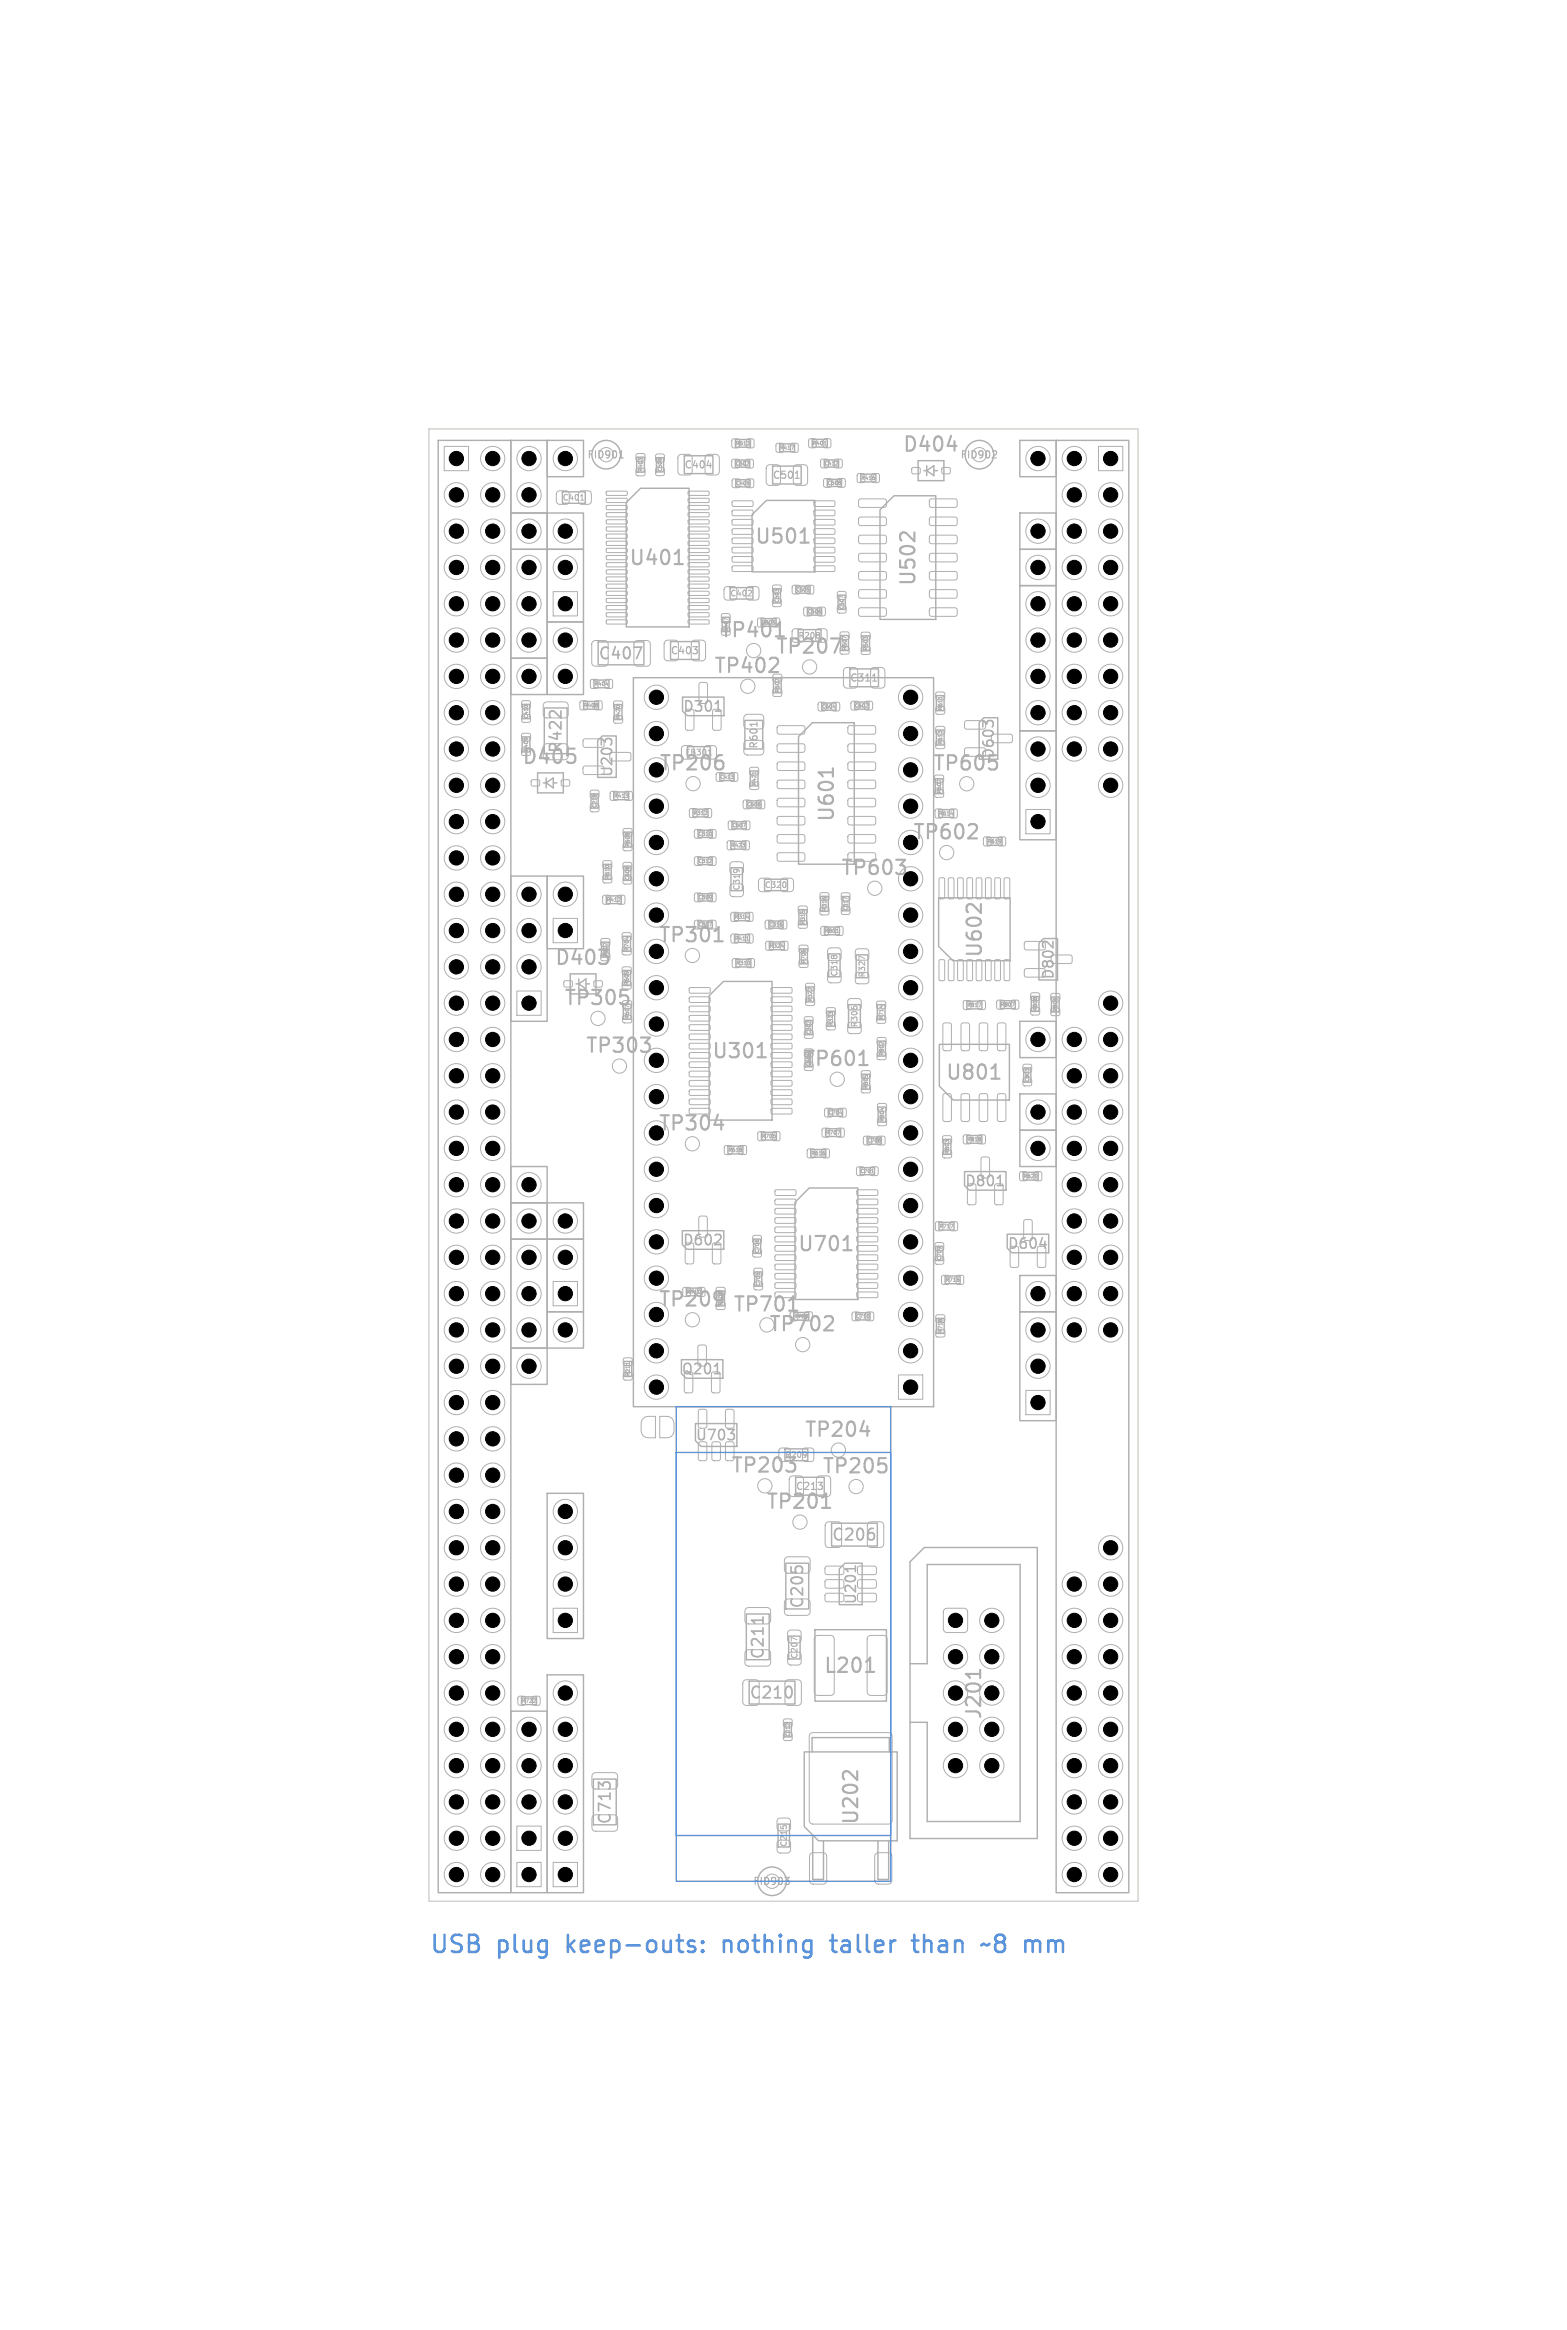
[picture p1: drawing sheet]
<svg xmlns="http://www.w3.org/2000/svg" width="110mm" height="163mm" viewBox="0 0 110 163" stroke-linecap="round" stroke-linejoin="round" font-family="sans-serif">
<defs><g id="words">
<g font-size="1.7" fill="#5994dc">
<text x="30" y="136.9">USB</text>
<text x="34.8" y="136.9">plug</text>
<text x="39.9" y="136.9">keep-outs:</text>
<text x="51.1" y="136.9">nothing</text>
<text x="59" y="136.9">taller</text>
<text x="65" y="136.9">than</text>
<text x="70.2" y="136.9">~8</text>
<text x="73.4" y="136.9">mm</text>
</g>
<g font-size="1.4" fill="#afafaf">
<text x="63.1" y="31.8">D404</text>
<text x="43.9" y="39.7">U401</text>
<text x="52.7" y="38.2">U501</text>
<text x="64.2" y="41.1" transform="rotate(-90 64.2 41.1)">U502</text>
<text x="49.9" y="47.3">TP402</text>
<text x="50.3" y="44.8">TP401</text>
<text x="54.2" y="45.9">TP207</text>
<text x="36.4" y="53.6">D405</text>
<text x="46" y="54.1">TP206</text>
<text x="58.5" y="57.6" transform="rotate(-90 58.5 57.6)">U601</text>
<text x="63.8" y="58.9">TP602</text>
<text x="65.2" y="54.1">TP605</text>
<text x="58.7" y="61.4">TP603</text>
<text x="38.7" y="67.7">D403</text>
<text x="39.4" y="70.5">TP305</text>
<text x="46" y="66.1">TP301</text>
<text x="68.9" y="67.1" transform="rotate(-90 68.9 67.1)">U602</text>
<text x="40.9" y="73.9">TP303</text>
<text x="49.7" y="74.2">U301</text>
<text x="56.1" y="74.8">TP601</text>
<text x="66.1" y="75.7">U801</text>
<text x="46" y="79.3">TP304</text>
<text x="55.7" y="87.7">U701</text>
<text x="46" y="91.6">TP209</text>
<text x="51.2" y="92">TP701</text>
<text x="53.7" y="93.3">TP702</text>
<text x="56.2" y="100.7">TP204</text>
<text x="51.1" y="103.2">TP203</text>
<text x="53.5" y="105.8">TP201</text>
<text x="57.4" y="103.3">TP205</text>
<text x="57.5" y="117.2">L201</text>
<text x="68.8" y="120.4" transform="rotate(-90 68.8 120.4)">J201</text>
<text x="60.2" y="127.7" transform="rotate(-90 60.2 127.7)">U202</text>
</g>
<g font-size="1.1" fill="#afafaf">
<text x="41.8" y="46.3">C407</text>
<text x="39.4" y="52.8" transform="rotate(-90 39.4 52.8)">R422</text>
<text x="58.1" y="107.9">C206</text>
<text x="56.3" y="112.6" transform="rotate(-90 56.3 112.6)">C205</text>
<text x="52.4" y="119">C210</text>
<text x="53.6" y="116.2" transform="rotate(-90 53.6 116.2)">C211</text>
<text x="42.9" y="127.7" transform="rotate(-90 42.9 127.7)">C713</text>
</g>
<g font-size="1" fill="#afafaf">
<text x="47.7" y="49.9">D301</text>
<text x="69.7" y="53.1" transform="rotate(-90 69.7 53.1)">D603</text>
<text x="43" y="54.4" transform="rotate(-90 43 54.4)">U203</text>
<text x="73.8" y="68.6" transform="rotate(-90 73.8 68.6)">D802</text>
<text x="67.4" y="83.1">D801</text>
<text x="47.7" y="87.3">D602</text>
<text x="70.4" y="87.5">D604</text>
<text x="47.6" y="96.3">Q201</text>
<text x="48.6" y="100.9">U703</text>
<text x="60" y="112.3" transform="rotate(-90 60 112.3)">U201</text>
</g>
<g font-size=".7" fill="#afafaf">
<text x="41" y="32.2">FID901</text>
<text x="47.8" y="32.9">C404</text>
<text x="54" y="33.6">C501</text>
<text x="67.1" y="32.2">FID902</text>
<text x="46.9" y="45.9">C403</text>
<text x="59.4" y="47.8">C311</text>
<text x="53.1" y="52.4" transform="rotate(-90 53.1 52.4)">R601</text>
<text x="55.6" y="104.3">C213</text>
<text x="52.6" y="132">FID903</text>
</g>
<g font-size=".6" fill="#afafaf">
<text x="39.3" y="35.1">C401</text>
<text x="51" y="41.8">C402</text>
<text x="55.8" y="44.7">R208</text>
<text x="47.9" y="52.9">FB301</text>
<text x="51.8" y="62.3" transform="rotate(-90 51.8 62.3)">C319</text>
<text x="53.5" y="62.2">C320</text>
<text x="58.6" y="68.4" transform="rotate(-90 58.6 68.4)">C318</text>
<text x="60.1" y="71.9" transform="rotate(-90 60.1 71.9)">R306</text>
<text x="60.6" y="68.4" transform="rotate(-90 60.6 68.4)">R327</text>
<text x="54.9" y="102.1">R209</text>
<text x="55.9" y="116.1" transform="rotate(-90 55.9 116.1)">C207</text>
<text x="55.1" y="129.2" transform="rotate(-90 55.1 129.2)">C215</text>
</g>
<g font-size=".4" fill="#afafaf">
<text x="45" y="33" transform="rotate(-90 45 33)">R403</text>
<text x="51.4" y="31.2">R513</text>
<text x="54.5" y="31.5">R417</text>
<text x="56.8" y="31.2">R401</text>
<text x="60.2" y="33.6">R416</text>
<text x="53.2" y="43.7">R505</text>
<text x="59.3" y="45.5" transform="rotate(-90 59.3 45.5)">R507</text>
<text x="60.7" y="45.5" transform="rotate(-90 60.7 45.5)">R503</text>
<text x="37" y="52.6" transform="rotate(-90 37 52.6)">R409</text>
<text x="40.8" y="49.5">R408</text>
<text x="41.5" y="48">R404</text>
<text x="43.4" y="50.3" transform="rotate(-90 43.4 50.3)">R420</text>
<text x="54.6" y="48.5" transform="rotate(-90 54.6 48.5)">R502</text>
<text x="66" y="52.1" transform="rotate(-90 66 52.1)">R613</text>
<text x="66" y="49.7" transform="rotate(-90 66 49.7)">R611</text>
<text x="42.9" y="55.9">R413</text>
<text x="44.1" y="59.3" transform="rotate(-90 44.1 59.3)">R608</text>
<text x="48.5" y="57.1">R312</text>
<text x="51.1" y="59.3">R423</text>
<text x="52.9" y="55" transform="rotate(-90 52.9 55)">R421</text>
<text x="65.6" y="57.1">R614</text>
<text x="65.9" y="55.5" transform="rotate(-90 65.9 55.5)">R602</text>
<text x="69" y="59.1">R619</text>
<text x="42.4" y="63.1">R412</text>
<text x="42.7" y="61.5" transform="rotate(-90 42.7 61.5)">R610</text>
<text x="51.4" y="64.3">R314</text>
<text x="51.4" y="65.8">R411</text>
<text x="56.3" y="64.7" transform="rotate(-90 56.3 64.7)">R315</text>
<text x="57.7" y="65.3">R801</text>
<text x="57.9" y="63.8" transform="rotate(-90 57.9 63.8)">R316</text>
<text x="42.5" y="67" transform="rotate(-90 42.5 67)">R302</text>
<text x="44" y="66.6" transform="rotate(-90 44 66.6)">R704</text>
<text x="44" y="69" transform="rotate(-90 44 69)">R609</text>
<text x="44.1" y="71.3" transform="rotate(-90 44.1 71.3)">R607</text>
<text x="51.5" y="67.6">R310</text>
<text x="53.8" y="66.4">R324</text>
<text x="56.4" y="67.4" transform="rotate(-90 56.4 67.4)">R706</text>
<text x="56.8" y="70.1" transform="rotate(-90 56.8 70.1)">R322</text>
<text x="58.3" y="71.8" transform="rotate(-90 58.3 71.8)">R323</text>
<text x="61.8" y="71.3" transform="rotate(-90 61.8 71.3)">R714</text>
<text x="67.6" y="70.5">R817</text>
<text x="70" y="70.5">R807</text>
<text x="72.6" y="70.8" transform="rotate(-90 72.6 70.8)">R808</text>
<text x="74" y="70.8" transform="rotate(-90 74 70.8)">R806</text>
<text x="60.7" y="76.2" transform="rotate(-90 60.7 76.2)">R805</text>
<text x="61.8" y="73.9" transform="rotate(-90 61.8 73.9)">R802</text>
<text x="50.9" y="80.6">R618</text>
<text x="53.2" y="79.7">R705</text>
<text x="56.7" y="80.9">R616</text>
<text x="57.7" y="79.4">R707</text>
<text x="61.9" y="78.5" transform="rotate(-90 61.9 78.5)">R804</text>
<text x="66.4" y="80.8" transform="rotate(-90 66.4 80.8)">R803</text>
<text x="67.6" y="79.9">R818</text>
<text x="71.6" y="82.5">R620</text>
<text x="65.7" y="86">R717</text>
<text x="66.1" y="89.7">R716</text>
<text x="48" y="90.6">R710</text>
<text x="50.6" y="91.4" transform="rotate(-90 50.6 91.4)">R708</text>
<text x="55.5" y="92.3">R720</text>
<text x="66" y="93.3" transform="rotate(-90 66 93.3)">R718</text>
<text x="44.1" y="96.3" transform="rotate(-90 44.1 96.3)">R211</text>
<text x="36.5" y="119.2">R722</text>
</g>
<g font-size=".3" fill="#afafaf">
<text x="46.3" y="33" transform="rotate(-90 46.3 33)">C509</text>
<text x="51.4" y="32.6">C502</text>
<text x="51.4" y="34">C405</text>
<text x="57.6" y="32.6">C412</text>
<text x="57.8" y="34">C508</text>
<text x="55.6" y="41.4">C505</text>
<text x="50.9" y="44.2" transform="rotate(-90 50.9 44.2)">C417</text>
<text x="54.5" y="42.2" transform="rotate(-90 54.5 42.2)">C503</text>
<text x="56.5" y="43">C506</text>
<text x="59.1" y="42.7" transform="rotate(-90 59.1 42.7)">C507</text>
<text x="37" y="50.3" transform="rotate(-90 37 50.3)">C410</text>
<text x="57.5" y="49.6">C604</text>
<text x="59.8" y="49.5">C602</text>
<text x="41.8" y="56.6" transform="rotate(-90 41.8 56.6)">C218</text>
<text x="48.8" y="58.5">C310</text>
<text x="50.3" y="54.5">C413</text>
<text x="51.2" y="57.9">C607</text>
<text x="52.2" y="56.5">C606</text>
<text x="44.1" y="61.6" transform="rotate(-90 44.1 61.6)">C608</text>
<text x="48.8" y="64.9">C307</text>
<text x="48.8" y="63">C309</text>
<text x="48.8" y="60.4">C312</text>
<text x="53.8" y="64.9">C316</text>
<text x="59.3" y="63.7" transform="rotate(-90 59.3 63.7)">C317</text>
<text x="56.7" y="74.7" transform="rotate(-90 56.7 74.7)">C306</text>
<text x="56.7" y="72.4" transform="rotate(-90 56.7 72.4)">C302</text>
<text x="72" y="75.7" transform="rotate(-90 72 75.7)">C803</text>
<text x="57.9" y="78">C704</text>
<text x="60.1" y="82.1">C701</text>
<text x="60.6" y="80">C708</text>
<text x="53.1" y="87.7" transform="rotate(-90 53.1 87.7)">C706</text>
<text x="53.2" y="90" transform="rotate(-90 53.2 90)">C705</text>
<text x="65.9" y="88.2" transform="rotate(-90 65.9 88.2)">C709</text>
<text x="59.8" y="92.3">C710</text>
<text x="55.3" y="121.5" transform="rotate(-90 55.3 121.5)">C212</text>
</g>
</g></defs>
<path d="M38.5 49.8h.3M39.2 49.7v.5M44.3 45.3h.6l-.4 .8M53.4 113.1v.5M55.4 118.1v.5M55.7 109.6h.4M61.1 107.3v.3M42.2 124.9l-.3-.2v.5M42.2 124.7h.4" fill="none" stroke="#afafaf" stroke-width=".12"/>
<g fill="none" stroke="#afafaf" stroke-width=".07">
<path d="M31.1 31.2h1.7v1.7h-1.7zM39 34.4l.1-.1 .6 .1 .1 .2-.1 .6-.1 .1-.6-.1-.1-.1zM40.5 34.4l.2-.1 .6 .1 .1 .2-.1 .6-.2 .1-.6-.1v-.1zM40.6 35h.2M42.4 34.4h1.4l.1 .2-.1 .1h-1.3zM42.4 34.9h1.4l.1 .2-.1 .1h-1.3zM42.4 35.4h1.4l.1 .2-.1 .1h-1.3zM42.4 35.9h1.4l.1 .2-.1 .1h-1.3zM42.4 36.4h1.4l.1 .2-.1 .1h-1.3zM42.4 36.9h1.4l.1 .2-.1 .1h-1.3zM42.4 37.4h1.4l.1 .2-.1 .1h-1.3zM42.4 37.9h1.4l.1 .2-.1 .1h-1.3z"/>
<path d="M42.4 38.4h1.4l.1 .2-.1 .1h-1.3zM42.4 38.9h1.4l.1 .2-.1 .1h-1.3zM42.4 39.4h1.4l.1 .2-.1 .1h-1.3zM42.4 39.9h1.4l.1 .2-.1 .1h-1.3zM44.5 32.8h.6v.4h-.6zM44.5 31.8h.6v.4h-.6zM44.8 32.1h-.1v.1M44.9 32.1h-.1M44.9 32.1h.1M45.9 32.8h.5v.4h-.5zM45.9 31.8h.5v.5h-.5zM46 32.1h.3"/>
<path d="M46 32.1h.1M46.1 32.1h.1M46.2 32.1h.1M47.5 31.9l.7-.1 .2 .1v1.1l-.1 .2h-.6l-.3-.1v-1.1zM48.1 39.9h1.4l.1 .2-.1 .1h-1.3zM48.1 39.4h1.4l.1 .2-.1 .1h-1.3zM48.1 38.9h1.4l.1 .2-.1 .1h-1.3zM48.1 38.4h1.4l.1 .2-.1 .1h-1.3zM48.1 37.9h1.4l.1 .2-.1 .1h-1.3zM48.1 37.4h1.4l.1 .2-.1 .1h-1.3zM48.1 36.9h1.4l.1 .2-.1 .1h-1.3zM48.1 36.4h1.4l.1 .2-.1 .1h-1.3z"/>
<path d="M48.1 35.9h1.4l.1 .2-.1 .1h-1.3zM48.1 35.4h1.4l.1 .2-.1 .1h-1.3zM48.1 34.9h1.4l.1 .2-.1 .1h-1.3zM48.1 34.4h1.4l.1 .2-.1 .1h-1.3zM49.4 31.9l.7-.1 .2 .1v1.1l-.1 .2h-.6l-.3-.1v-1.1zM51.2 32.2h.5v.5h-.5zM51.2 30.7h.5v.6h-.5zM51.2 35.1l1.4-.1 .1 .4h-1.4zM51.2 35.7h1.4l.1 .3-1.4 .1zM51.2 36.4l1.4-.1 .1 .4h-1.4zM51.2 37h1.4l.1 .3-1.4 .1zM51.2 37.7l1.4-.1 .1 .4h-1.4z"/>
<path d="M51.2 38.3h1.4l.1 .3-1.4 .1zM51.2 39l1.4-.1 .1 .4h-1.4zM51.2 39.6h1.4l.1 .3-1.4 .1zM51.2 33.5h.5v.6h-.5zM52.2 32.2h.5v.5h-.5zM52.2 33.5h.5v.6h-.5zM52.2 30.7h.5v.6h-.5zM52.3 30.9h.1l-.1 .1M52.3 33.7h.1M52.3 32.3h.1M52.4 32.3l-.2 .2h.2M52.4 33.8h.1"/>
<path d="M52.4 33.8v.1M52.4 33.9h.1M52.4 31v.1M53.7 32.6l.6-.1 .3 .2v1l-.2 .2-.6 .1-.2-.2v-1zM54.3 31h.5v.6h-.5zM55.3 31h.5v.6h-.5zM55.3 31.2h.2l-.1 .2M55.6 32.6l.6-.1 .3 .2v1l-.2 .2-.6 .1-.2-.2v-1zM56.6 30.7h.5v.6h-.5zM57 39.6h1.3l.1 .3-1.4 .1zM57 39l1.3-.1 .1 .4h-1.4zM57 38.3h1.3l.1 .3-1.4 .1z"/>
<path d="M57 37.7l1.3-.1 .1 .4h-1.4zM57 37h1.3l.1 .3-1.4 .1zM57 36.4l1.3-.1 .1 .4h-1.4zM57 35.7h1.3l.1 .3-1.4 .1zM57 35.1l1.3-.1 .1 .4h-1.4zM57.4 32.2h.5v.5h-.5zM57.6 30.7h.5v.6h-.5zM57.6 31.1h.2M57.6 33.5h.5v.6h-.5zM58.4 32.2h.5v.5h-.5zM58.6 32.3h.1M58.6 32.3l-.2 .2h.2"/>
<path d="M58.6 33.5h.5v.6h-.5zM58.8 33.7h.1M58.8 33.8v.1M60 33.2h.5v.5h-.5zM60.1 34.9h1.8l.1 .1v.4l-.1 .1h-1.8l-.1-.2zM60.1 36.2h1.8l.1 .1v.4l-.1 .1h-1.8l-.1-.2zM60.1 37.5l1.8-.1 .1 .2v.3l-.1 .1h-1.8l-.1-.1zM60.1 38.8l1.8-.1 .1 .2v.3l-.1 .1h-1.8l-.1-.1zM61 33.2h.5v.5h-.5zM61.2 33.4v.1M63.8 32.7h.5v.4h-.5zM65 38.8l1.9-.1v.2v.3l-.1 .1h-1.7l-.1-.1z"/>
<path d="M65 37.5l1.9-.1v.2v.3l-.1 .1h-1.7l-.1-.1zM65 36.2h1.9v.1v.4l-.1 .1h-1.7l-.1-.2zM65 34.9h1.9v.1v.4l-.1 .1h-1.7l-.1-.2zM65.9 32.7h.5v.4h-.5zM76.8 31.2h1.7v1.7h-1.7zM36.5 51.3h.6v.5h-.6zM36.5 50h.6v.5h-.6zM36.5 49.1h.6v.4h-.6zM36.7 51.6h.1M36.7 49.4h.2M36.8 51.6h.1M37.2 54.6h.5v.4h-.5z"/>
<path d="M38.1 52.1l.1-.1h1.4l.1 .3v.7l-.2 .2-1.4-.1-.1-.2zM38.1 49.2l.1-.1h1.4l.1 .3v.7l-.2 .1h-1.4l-.1-.2zM38.7 41.4h1.7v1.7h-1.7zM39.3 54.6h.5v.4h-.5zM40.6 49.1h.5v.5h-.5zM40.8 51.7h1.4l.1 .1-.1 .4-.1 .1h-1.2l-.1-.2zM40.8 53.6h1.4l.1 .1-.1 .4-.1 .1h-1.2l-.1-.2zM41.3 56.3h.6v.5h-.6zM41.3 55.3h.6v.5h-.6zM41.3 47.6h.5v.5h-.5zM41.5 44.9l.8-.1 .2 .2v1.4l-.1 .2h-.8l-.2-.1v-1.4zM41.5 55.6h.1"/>
<path d="M41.6 55.6h.1M41.6 49.1h.5v.5h-.5zM41.8 49.2v.1M41.8 49.3v.1M41.8 49.3h.1M41.8 49.4h.1M42.3 47.6h.5v.5h-.5zM42.4 47.9h.1M42.4 40.4h1.4l.1 .2-.1 .1h-1.3zM42.4 40.9h1.4l.1 .2-.1 .1h-1.3zM42.4 41.4h1.4l.1 .2-.1 .1h-1.3zM42.4 41.9h1.4l.1 .2-.1 .1h-1.3z"/>
<path d="M42.4 42.4h1.4l.1 .2-.1 .1h-1.3zM42.4 42.9h1.4l.1 .2-.1 .1h-1.3zM42.4 43.4h1.4l.1 .2-.1 .1h-1.3zM42.7 52.7l1.3-.1 .1 .2v.3l-.1 .1h-1.3v-.1zM42.7 55.4h.5v.6h-.5zM43 50.1h.5v.5h-.5zM43 49.1h.5v.4h-.5zM43.1 49.4h.2M43.6 59h.6v.5h-.6zM43.6 58h.6v.5h-.6zM43.7 55.4h.5v.6h-.5zM43.7 55.5h.2l-.1 .1"/>
<path d="M43.8 58.3h.1M43.9 58.3h.1M43.9 55.7v.1M44.4 44.9l.8-.1 .3 .2v1.4l-.2 .2h-.7l-.2-.1-.1-1.4zM46.5 44.9l.7-.1 .2 .1v1.1l-.1 .2h-.6l-.2-.1v-1.1zM47.7 52.2h.2h.6v.2v.6l-.2 .1-.6-.1v-.1zM48 49.7l.4-.1 .1 .1v1.2l-.1 .2h-.3l-.2-.1zM48.1 43.4h1.4l.1 .2-.1 .1h-1.3zM48.1 42.9h1.4l.1 .2-.1 .1h-1.3zM48.1 42.4h1.4l.1 .2-.1 .1h-1.3zM48.1 41.9h1.4l.1 .2-.1 .1h-1.3zM48.1 41.4h1.4l.1 .2-.1 .1h-1.3z"/>
<path d="M48.1 40.9h1.4l.1 .2-.1 .1h-1.3zM48.1 40.4h1.4l.1 .2-.1 .1h-1.3zM48.3 56.6h.4v.6h-.4zM48.4 44.9l.7-.1 .2 .1 .1 1.1-.2 .2h-.6l-.2-.1v-1.1zM48.6 58.1h.5v.5h-.5zM48.6 60h.5v.5h-.5zM48.9 47.8l.4-.1 .2 .1v1.3l-.1 .1h-.4l-.1-.1zM49.3 56.6h.4v.6h-.4zM49.3 52.2h.2h.5l.1 .2-.1 .6-.1 .1-.6-.1-.1-.1zM49.4 56.7l-.1 .3h.1M49.6 58.1h.4v.5h-.4zM49.6 60h.4v.5h-.4z"/>
<path d="M49.6 52.5v-.1v.4M49.7 58.2v.2M49.9 49.7l.4-.1 .1 .1v1.2l-.1 .2h-.3l-.2-.1zM50.1 54.1h.5v.5h-.5zM50.5 43h.5v.4h-.5zM50.7 41.1l.2-.1 .6 .1v.2v.6l-.2 .1-.6-.1-.1-.1zM50.9 43.3l-.3-.1v.2M50.9 58.9h.5v.5h-.5zM51 57.5h.5v.5h-.5zM51.1 54.1h.5v.5h-.5zM51.1 54.2h.2l-.1 .1M51.3 54.3v.1"/>
<path d="M51.9 58.9h.5v.5h-.5zM51.9 59h.2l-.1 .1M51.9 57.5h.5v.5h-.5zM52 57.6h.1l-.1 .3M52 56h.5v.5h-.5zM52.1 59.1h.1M52.1 59.1v.1M52.1 51.9l.2-.1h1l.1 .2v.7l-.2 .1h-1l-.2-.2zM52.1 50h.2h1l.1 .2v.6l-.2 .2h-1l-.2-.3zM52.3 41.1l.1-.1 .6 .1 .1 .2-.1 .6-.1 .1-.6-.1-.1-.1zM52.3 41.7h.3M52.5 54.7h.5v.5h-.5z"/>
<path d="M52.5 53.7h.5v.5h-.5zM52.5 41.3v.2M52.9 54v.2M53 56h.5v.5h-.5zM53 43.3h.5v.5h-.5zM53.2 56.3v.1M54 43.3h.5v.5h-.5zM54.1 41.9h.5v.5h-.5zM54.1 41h.5v.4h-.5zM54.1 48.2h.5v.5h-.5zM54.1 47.2h.5v.5h-.5zM54.3 41.3l-.1-.1v.2"/>
<path d="M54.3 41.2v.1M54.3 41.2l.1 .1M54.4 50.8h1.8l.1 .1v.4l-.2 .1h-1.7v-.2zM54.4 52.1l1.8-.1 .1 .2v.3l-.2 .1h-1.7v-.1zM54.4 53.3h1.8l.1 .2v.3l-.2 .1h-1.7v-.1zM54.4 54.6h1.8l.1 .1v.4l-.2 .1h-1.7v-.2zM54.4 55.9h1.8l.1 .1v.4h-.2h-1.7v-.1zM54.4 57.2l1.8-.1 .1 .2v.3l-.2 .1h-1.7v-.1zM54.4 58.4h1.8l.1 .1v.4l-.2 .1h-1.7v-.2zM54.4 59.7h1.8l.1 .1v.4l-.2 .1-1.7-.1v-.1zM54.5 47.5v.2l-.2-.2M55.4 41h.5v.5h-.5z"/>
<path d="M55.5 44h.6v.9h-.6zM56.3 42.5h.4v.6h-.4zM56.4 41h.5v.5h-.5zM56.5 41.1h.1M56.6 41.2h.1M56.6 41.2v.1M56.6 41.3v.1M57.1 44h.7v.9h-.7zM57.2 42.5h.5v.6h-.5zM57.3 49.2h.4v.5h-.4zM57.3 44.3v.1M57.4 42.8v.1"/>
<path d="M58.2 49.2h.5v.5h-.5zM58.3 49.5h.1M58.6 42.4h.5v.5h-.5zM58.6 41.4h.5v.5h-.5zM58.8 45.3h.6v.4h-.6zM58.8 44.2h.6v.5h-.6zM59 41.8l-.3-.1v.2M59.1 46.8l.6-.1 .3 .1v1.1l-.2 .2h-.6l-.2-.1v-1.1zM59.2 44.6l-.3-.1v.2M59.3 59.7h1.9l.1 .1-.1 .4-.1 .1-1.7-.1-.1-.1zM59.3 58.4h1.9l.1 .1-.1 .4-.1 .1h-1.7l-.1-.2zM59.3 57.2l1.9-.1 .1 .2-.1 .3-.1 .1h-1.7l-.1-.1z"/>
<path d="M59.3 55.9h1.9l.1 .1-.1 .4h-.1h-1.7l-.1-.1zM59.3 54.6h1.9l.1 .1-.1 .4-.1 .1h-1.7l-.1-.2zM59.3 53.3h1.9l.1 .2-.1 .3-.1 .1h-1.7l-.1-.1zM59.3 52.1l1.9-.1 .1 .2-.1 .3-.1 .1h-1.7l-.1-.1zM59.3 50.8h1.9l.1 .1-.1 .4-.1 .1h-1.7l-.1-.2zM59.6 49.1h.4v.5h-.4zM60.1 40h1.8l.1 .1v.4l-.1 .1h-1.8l-.1-.2zM60.1 41.3h1.8l.1 .1v.4h-.1h-1.8l-.1-.1zM60.1 42.6l1.8-.1 .1 .2v.3l-.1 .1h-1.8l-.1-.1zM60.3 45.3h.5v.4h-.5zM60.3 44.3h.5v.4h-.5zM60.5 44.6h-.1v.1"/>
<path d="M60.5 49.1h.5v.5h-.5zM60.5 44.6h.1M60.7 49.2l-.1 .3h.1M61 46.8l.6-.1 .3 .1v1.1l-.2 .2h-.6l-.2-.1v-1.1zM65 42.6l1.9-.1v.2v.3l-.1 .1h-1.7l-.1-.1zM65 41.3h1.9v.1v.4h-.1h-1.7l-.1-.1zM65 40h1.9v.1v.4l-.1 .1h-1.7l-.1-.2zM65.4 55.3h.6v.4h-.6zM65.4 54.3h.6v.4h-.6zM65.4 56.6h.5v.6h-.5zM65.5 49.5h.5v.4h-.5zM65.5 48.5h.5v.4h-.5z"/>
<path d="M65.5 51.9h.5v.4h-.5zM65.5 50.9h.5v.4h-.5zM65.7 51.2l-.1-.1v.2M65.7 51.2h.2M65.8 54.5v.2l-.1-.1M65.9 48.7v.2M66.5 56.6h.4v.6h-.4zM66.5 56.9h.1M67.5 50.5l1.3-.1 .1 .2v.3l-.1 .1h-1.2l-.1-.1zM67.5 52.4l1.3-.1 .1 .2v.3l-.1 .1h-1.2l-.1-.1zM68.8 58.6h.5v.5h-.5zM69.4 51.4h1.3l.1 .1v.4l-.1 .1-1.3-.1-.1-.1z"/>
<path d="M69.8 58.6h.5v.5h-.5zM70 58.7v.2M70 58.8v.1M71.7 56.6h1.7v1.7h-1.7zM36.1 69.3h1.8v1.7h-1.8zM38.7 64.2h1.7v1.7h-1.7zM39.5 68.6h.5v.4h-.5zM41.6 68.6h.5v.4h-.5zM42.1 66.7h.5v.5h-.5zM42.1 65.7h.5v.5h-.5zM42.2 62.7h.5v.5h-.5zM42.2 61.3h.6v.4h-.6z"/>
<path d="M42.2 60.2h.6v.5h-.6zM42.2 66h.1M42.4 60.5h.1M42.5 66v.1l-.3-.1M43.2 62.7h.5v.5h-.5zM43.4 62.8l-.2 .3h.2M43.6 66.3h.5v.5h-.5zM43.6 65.3h.5v.4h-.5zM43.6 68.7h.5v.5h-.5zM43.6 67.7h.5v.4h-.5zM43.6 71.1h.5v.4h-.5zM43.6 70h.5v.5h-.5z"/>
<path d="M43.6 61.3h.5v.5h-.5zM43.6 60.4h.5v.4h-.5zM43.7 68h.2M43.7 70.3l.3 .1M43.8 60.7h.1M43.8 68h.1M43.9 65.6v.1M43.9 60.7h.1M48.2 69.1h1.4l.1 .3-1.4 .1zM48.2 69.8l1.4-.1 .1 .4h-1.4zM48.2 70.4h1.4l.1 .3-1.4 .1zM48.2 71.1l1.4-.1 .1 .4h-1.4z"/>
<path d="M48.2 71.7h1.4l.1 .3-1.4 .1zM48.2 72.4l1.4-.1 .1 .4h-1.4zM48.2 73h1.4l.1 .3-1.4 .1zM48.2 73.7l1.4-.1 .1 .4h-1.4zM48.2 74.3h1.4l.1 .3-1.4 .1zM48.2 75l1.4-.1 .1 .4h-1.4zM48.2 75.6h1.4l.1 .3-1.4 .1zM48.2 76.3l1.4-.1 .1 .4h-1.4zM48.2 76.9h1.4l.1 .3-1.4 .1zM48.2 77.6l1.4-.1 .1 .4h-1.4zM48.6 64.4h.5v.6h-.5zM48.6 62.5h.5v.5h-.5z"/>
<path d="M49.6 64.4h.4v.6h-.4zM49.6 62.5h.4v.5h-.4zM49.6 64.5h.2l-.1 .3M49.7 62.7v.2M49.7 60.1h.1M49.7 60.1l-.1 .3h.2M49.8 62.7l-.1 .1M51.1 61.9l.2-.1 .6 .1 .1 .2-.1 .6h-.1h-.7v-.2zM51.1 60.3h.2h.6l.1 .2-.1 .6-.1 .1-.7-.1v-.1zM51.2 63.9h.4v.5h-.4zM51.2 65.4h.4v.5h-.4zM51.3 67.1h.4v.6h-.4z"/>
<path d="M51.3 60.8h.3M51.5 60.8h.1M52.2 63.9h.4v.5h-.4zM52.2 65.4h.4v.5h-.4zM52.2 64.2h.2M52.2 65.8h.2M52.3 67.1h.4v.6h-.4zM52.4 67.3v.1M53 79.2h.5v.6h-.5zM53.1 61.5l.2-.1 .6 .1 .1 .2-.1 .6-.2 .1-.6-.1-.1-.1zM53.6 64.4h.4v.6h-.4zM53.6 65.9h.5v.5h-.5z"/>
<path d="M54 77.6l1.3-.1 .1 .4h-1.4zM54 76.9h1.3l.1 .3-1.4 .1zM54 76.3l1.3-.1 .1 .4h-1.4zM54 75.6h1.3l.1 .3-1.4 .1zM54 75l1.3-.1 .1 .4h-1.4zM54 74.3h1.3l.1 .3-1.4 .1zM54 73.7l1.3-.1 .1 .4h-1.4zM54 73h1.3l.1 .3-1.4 .1zM54 72.4l1.3-.1 .1 .4h-1.4zM54 71.7h1.3l.1 .3-1.4 .1zM54 71.1l1.3-.1 .1 .4h-1.4zM54 70.4h1.3l.1 .3-1.4 .1z"/>
<path d="M54 69.8l1.3-.1 .1 .4h-1.4zM54 69.1h1.3l.1 .3-1.4 .1zM54.1 79.2h.4v.6h-.4zM54.2 79.5v.1M54.5 64.4h.5v.6h-.5zM54.6 65.9h.5v.5h-.5zM54.6 66.2h.2M54.7 61.5l.1-.1 .6 .1 .1 .2-.1 .6-.1 .1-.6-.1-.1-.1zM54.7 64.7v.1M55 61.8v.2M55.9 64.4h.5v.5h-.5zM55.9 63.4h.5v.5h-.5z"/>
<path d="M55.9 67.2h.6v.4h-.6zM55.9 66.2h.6v.4h-.6zM56.1 63.7h.1M56.3 66.4v.1M56.3 66.4l-.1 .1M56.3 72.1h.5v.5h-.5zM56.3 71.2h.5v.4h-.5zM56.4 69.8h.5v.5h-.5zM56.4 68.8h.5v.5h-.5zM56.4 71.5h.1M56.5 71.4l-.1 .1M56.5 71.4l.2 .2v-.2"/>
<path d="M56.6 69.1h-.1M56.6 69.1h.1M56.6 69.1l.2 .2v-.2M57.4 63.5h.5v.5h-.5zM57.4 62.5h.5v.4h-.5zM57.4 64.8h.5v.6h-.5zM57.5 79h.5v.5h-.5zM57.7 62.8h.1M57.7 62.8h-.1M57.7 77.6h.5v.5h-.5zM57.8 71.5h.6v.5h-.6zM57.8 70.5h.6v.5h-.6z"/>
<path d="M57.9 67.9h.2h.7v.2v.6l-.2 .1-.7-.1v-.2zM57.9 66.4l.2-.1 .7 .1v.1v.6l-.2 .1-.7-.1v-.1zM58.1 70.9l-.1-.1v.2M58.1 70.8h.1M58.2 66.8v.1M58.2 66.8h.1M58.2 66.8l.1 .1M58.3 66.9h.2M58.5 64.8h.4v.6h-.4zM58.5 65.2h.1M58.6 79h.4v.5h-.4zM58.6 79.1h.1l-.1 .3"/>
<path d="M58.7 77.6h.5v.5h-.5zM58.7 77.9h.2M58.9 63.5h.5v.4h-.5zM58.9 62.5h.5v.5h-.5zM59.3 62.9l-.3-.1v.1M59.3 71.6h.9v.6h-.9zM59.3 69.9h.9v.7h-.9zM59.7 70.4h.2M59.9 68.1h.8v.7h-.8zM59.9 66.4h.8v.7h-.8zM60.3 76h.5v.4h-.5zM60.3 74.9h.5v.5h-.5z"/>
<path d="M60.4 79.5h.5v.6h-.5zM60.5 67.1l-.4-.2v.3M60.5 75.2h.2M61.4 71.1h.5v.5h-.5zM61.4 70.1h.5v.4h-.5zM61.4 73.6h.5v.5h-.5zM61.4 72.6h.5v.5h-.5zM61.4 79.5h.5v.6h-.5zM61.4 78.3h.6v.4h-.6zM61.4 77.2h.6v.5h-.6zM61.5 72.9h.1M61.6 79.7h.1"/>
<path d="M61.6 79.8v.1M61.7 70.3v.2M61.7 77.5v.2M61.8 72.9v.2l-.3-.2M65.7 67.2h.4l-.1 1.4-.3-.1zM65.7 61.4l.4 .1-.1 1.4-.3-.1zM66 79.5h.5v.4h-.5zM66 76.6l.4-.1 .1 .1v1.7v.1l-.4 .1-.1-.1zM66 71.6h.4l.1 .1v1.7v.1h-.4l-.1-.1zM66.2 79.9l-.1-.1v.1M66.2 79.8h.1M66.4 67.2h.3v1.4l-.4-.1z"/>
<path d="M66.4 61.4l.3 .1v1.4l-.4-.1zM67 67.2h.4l-.1 1.4-.3-.1zM67 61.4l.4 .1-.1 1.4-.3-.1zM67.3 76.6l.4-.1 .1 .1v1.7l-.1 .1-.3 .1-.2-.1zM67.3 71.6h.4l.1 .1v1.7l-.1 .1h-.3l-.2-.1zM67.4 70h.5v.6h-.5zM67.4 79.4h.5v.6h-.5zM67.7 67.2h.3v1.4l-.4-.1zM67.7 61.4l.3 .1v1.4l-.4-.1zM68.3 67.2h.4l-.1 1.4-.3-.1zM68.3 61.4l.4 .1-.1 1.4-.3-.1zM68.4 70h.5v.6h-.5z"/>
<path d="M68.4 79.4h.5v.6h-.5zM68.4 70.2h.2l-.1 .2M68.5 76.6l.4-.1 .2 .1v1.7l-.1 .1-.4 .1-.1-.1zM68.5 71.6h.4l.2 .1v1.7l-.1 .1h-.4l-.1-.1zM68.6 79.6h.1M68.6 79.7v.1M68.6 79.6v.1M69 67.2h.3v1.4l-.4-.1zM69 61.4l.3 .1v1.4l-.4-.1zM69.6 67.2h.4l-.1 1.4-.3-.1zM69.6 61.4l.4 .1-.1 1.4-.3-.1zM69.7 70h.5v.6h-.5z"/>
<path d="M69.8 76.6l.4-.1 .1 .1 .1 1.7-.1 .1-.4 .1-.1-.1zM69.8 71.6h.4l.1 .1 .1 1.7-.1 .1h-.4l-.1-.1zM70.3 67.2h.3v1.4l-.4-.1zM70.3 61.4l.3 .1v1.4l-.4-.1zM70.8 70h.4v.6h-.4zM70.8 70.1h.2l-.2 .3M71.6 75.4h.5v.5h-.5zM71.6 74.5h.5v.5h-.5zM71.7 65.9h1.3l.1 .1v.4l-.1 .1-1.3-.1-.1-.1zM71.7 67.8h1.3l.1 .1v.4l-.1 .1-1.3-.1-.1-.1zM71.8 74.9l-.1-.1v.1M71.8 74.8h.1"/>
<path d="M72.1 70.5h.6v.5h-.6zM72.1 69.5h.6v.5h-.6zM72.3 69.8h.1M72.5 69.8h-.1M72.5 69.8h.1M73.5 70.6h.6v.4h-.6zM73.5 69.5h.6v.5h-.6zM73.6 66.9l1.3-.1 .1 .2v.3l-.2 .1h-1.2l-.1-.1zM73.8 69.8h.1M38.7 89.6h1.7v1.7h-1.7zM43.6 96h.6v.5h-.6zM43.6 95h.6v.5h-.6z"/>
<path d="M44 95.3v.2M45 99.2l.3-.1h.5v1.5l-.6-.1-.3-.2-.1-.8zM46.1 99.1h.7l.3 .3v.7l-.1 .3-.2 .1-.7 .1zM47.8 90.1h.5v.6h-.5zM47.9 96h.4l.1 .1 .1 1.2-.1 .1h-.4h-.1zM48 87l.4-.1 .1 .1v1.3l-.1 .1h-.3l-.2-.1zM48.8 90.1h.5v.6h-.5zM48.9 94.1h.4l.1 .1v1.2l-.1 .2h-.3l-.2-.1zM48.9 98.6h.4l.1 .1v1.1l-.1 .1h-.3l-.1-.1zM48.9 85.1h.4l.2 .1v1.2l-.1 .1h-.4h-.1zM49.8 96h.4l.1 .1 .1 1.2-.1 .1h-.4h-.1zM49.9 87l.4-.1 .1 .1v1.3l-.1 .1h-.3l-.2-.1z"/>
<path d="M50.1 91.1h.6v.5h-.6zM50.1 90.1h.6v.5h-.6zM50.7 80.2h.5v.5h-.5zM50.8 98.6h.4l.1 .1v1.1l-.1 .1h-.3l-.1-.1zM51.7 80.2h.5v.5h-.5zM51.9 80.3v.1M51.9 80.4v.1M51.9 80.4h.1M52.7 87.4h.5v.5h-.5zM52.7 86.5h.5v.4h-.5zM52.8 89.7h.5v.5h-.5zM52.8 88.8h.5v.4h-.5z"/>
<path d="M52.9 89.1v.1M52.9 86.8h.1M53 89.1h.1M53.1 89.1h.1M54.2 83.3l1.4-.1 .1 .4h-1.4zM54.2 83.9h1.4l.1 .3-1.4 .1zM54.2 84.6l1.4-.1 .1 .4h-1.4zM54.2 85.2h1.4l.1 .3-1.4 .1zM54.2 85.9l1.4-.1 .1 .4h-1.4zM54.2 86.5h1.4l.1 .3-1.4 .1zM54.2 87.2l1.4-.1 .1 .4h-1.4zM54.2 87.8h1.4l.1 .3-1.4 .1z"/>
<path d="M54.2 88.5l1.4-.1 .1 .4h-1.4zM54.2 89.1h1.4l.1 .3-1.4 .1zM54.2 89.8l1.4-.1 .1 .4h-1.4zM54.2 90.4h1.4l.1 .3-1.4 .1zM55.3 91.8h.5v.6h-.5zM56.3 91.8h.5v.6h-.5zM56.5 80.4h.5v.6h-.5zM57.5 80.4h.5v.6h-.5zM57.7 80.7v.1M59.6 91.8h.5v.6h-.5zM59.9 81.7h.5v.5h-.5zM60 90.4h1.3l.1 .3-1.4 .1z"/>
<path d="M60 89.8l1.3-.1 .1 .4h-1.4zM60 89.1h1.3l.1 .3-1.4 .1zM60 88.5l1.3-.1 .1 .4h-1.4zM60 87.8h1.3l.1 .3-1.4 .1zM60 87.2l1.3-.1 .1 .4h-1.4zM60 86.5h1.3l.1 .3-1.4 .1zM60 85.9l1.3-.1 .1 .4h-1.4zM60 85.2h1.3l.1 .3-1.4 .1zM60 84.6l1.3-.1 .1 .4h-1.4zM60 83.9h1.3l.1 .3-1.4 .1zM60 83.3l1.3-.1 .1 .4h-1.4zM60.6 91.8h.5v.6h-.5z"/>
<path d="M60.8 92v.2M60.9 81.7h.5v.5h-.5zM61 82h.1M62.8 96.2h1.7v1.7h-1.7zM65.4 87.9h.6v.5h-.6zM65.4 87h.6v.4h-.6zM65.5 85.5h.4v.6h-.4zM65.5 93h.5v.5h-.5zM65.5 92h.5v.5h-.5zM65.6 87.3h.2M65.6 87.3h.1M65.7 87.2v.1"/>
<path d="M65.7 92.3h.1M65.7 87.3h.1M65.8 92.3h.1M65.9 89.3h.5v.5h-.5zM66 80.5h.5v.5h-.5zM66.5 85.5h.4v.6h-.4zM66.5 85.6h.2l-.1 .3M66.9 89.3h.5v.5h-.5zM67.1 89.5v.1M67.7 82.9l.4-.1 .2 .1v1.2l-.1 .2h-.4l-.1-.1zM68.7 81l.4-.1 .1 .1v1.3l-.1 .1h-.3l-.2-.1zM69.6 82.9l.4-.1 .2 .1v1.2l-.1 .2h-.4l-.1-.1z"/>
<path d="M70.7 87.2h.4l.1 .1v1.2v.2h-.4l-.1-.1zM71.3 82h.5v.6h-.5zM71.6 85.4l.4-.1 .2 .1v1.2l-.1 .2h-.4l-.1-.1zM71.7 97.3h1.7v1.7h-1.7zM72.4 82h.4v.6h-.4zM72.5 82.2v.2M72.6 87.2h.4l.1 .1v1.2v.2h-.4l-.1-.1zM36.3 118.7h.4v.6h-.4zM37.3 118.7h.4v.6h-.4zM37.4 118.8v.1M37.4 118.9l-.1 .2h.2M38.7 112.5h1.7v1.7h-1.7z"/>
<path d="M48.9 100.9h.4l.1 .1v1l-.1 .2h-.3l-.1-.1zM49.8 100.9h.4l.2 .1v1l-.1 .2h-.4l-.1-.1zM50.8 100.9h.4l.1 .1v1l-.1 .2h-.3l-.1-.1zM52 117.6l.8-.1 .3 .2v1.4l-.2 .2h-.7l-.2-.1-.1-1.4zM52.2 115.5l.1-.1h1.4l.2 .3v.7l-.3 .2-1.3-.1-.2-.2zM52.2 112.5h.1h1.4l.2 .2v.8l-.3 .1h-1.3l-.2-.2zM54.5 101.4h.7v.8h-.7zM54.9 111.9h.2h1.4l.2 .2-.1 .8-.2 .1h-1.4l-.1-.2zM54.9 109l.2-.1h1.4l.2 .3-.1 .7-.2 .2-1.4-.1-.1-.2zM55 117.6l.8-.1 .2 .2 .1 1.4-.2 .2h-.8l-.2-.1v-1.4zM55.2 115.6h.1h.7v.2v.6l-.2 .1-.6-.1-.1-.1zM55.2 114.1l.1-.1 .7 .1v.2v.6h-.2h-.6l-.1-.2z"/>
<path d="M55.3 103.3l.6-.1 .3 .2v1l-.2 .3h-.6l-.2-.2v-1zM55.7 114.7l-.4-.2v.3M56.2 101.4h.7v.8h-.7zM56.4 101.6v.3M56.4 101.7v.1M57 114.5l.2-.1h.9l.2 .2 .1 3.8-.2 .2h-1l-.2-.1-.1-3.8zM57.2 103.3l.6-.1 .3 .2v1l-.2 .3h-.6l-.2-.2v-1zM57.7 109.6h1.2l.1 .1v.4l-.1 .1-1.1-.1-.1-.1zM57.7 110.6l1.2-.1 .1 .2v.3l-.1 .1h-1.1l-.1-.1zM57.7 111.5h1.2l.1 .1v.4l-.1 .1-1.1-.1-.1-.1zM57.8 106.5h.8l.2 .1 .1 1.4-.2 .2-.7 .1-.3-.2v-1.4zM60 111.5h1.2l.1 .1v.4l-.2 .1-1-.1-.1-.1z"/>
<path d="M60 110.6l1.2-.1 .1 .2v.3l-.2 .1h-1l-.1-.1zM60 109.6h1.2l.1 .1v.4l-.2 .1-1-.1-.1-.1zM60.7 114.5l.2-.1h.9l.2 .2 .1 3.8-.2 .2h-1l-.2-.1-.1-3.8zM60.7 106.5h.9l.2 .1v1.4l-.1 .2-.8 .1-.2-.2v-1.4zM66.1 112.6l.1-.1h1.2l.2 .1 .1 .2v1.2l-.1 .1-.2 .1h-1.2l-.1-.1-.1-.1v-1.2zM36.1 127.7h1.8v1.7h-1.8zM36.1 130.3h1.8v1.7h-1.8zM38.7 130.3h1.7v1.7h-1.7zM41.5 127h.2h1.3l.2 .2v.8l-.2 .1h-1.4l-.2-.2zM41.5 124.1l.2-.1h1.3l.2 .3v.7l-.2 .2-1.4-.1-.2-.2zM54.4 128.8l.2-.1 .6 .1 .1 .2-.1 .6h-.1h-.7l-.1-.2zM54.4 127.2h.2h.6l.1 .2-.1 .6-.1 .1-.7-.1-.1-.1z"/>
<path d="M54.8 127.7h.2M54.8 121.2h.6v.5h-.6zM54.8 120.3h.6v.5h-.6zM55 120.6h.1M55.2 120.6v.1l-.2-.1M56.7 121.3l.1-.1h5.4l.1 .1 .1 .2v5.9l-.1 .1-.2 .1h-5.3l-.1-.1-.1-.1v-5.9zM56.7 129.7l.9-.1 .2 .2v1.8l-.1 .2h-.8l-.3-.1v-1.8zM61.3 129.7l.8-.1 .3 .2v1.8l-.2 .2h-.8l-.2-.1v-1.8z"/>
<circle cx="31.9" cy="39.7" r=".85"/>
<circle cx="31.9" cy="37.2" r=".85"/>
<circle cx="31.9" cy="34.6" r=".85"/>
<circle cx="34.5" cy="37.2" r=".85"/>
<circle cx="34.5" cy="39.7" r=".85"/>
<circle cx="34.5" cy="32.1" r=".85"/>
<circle cx="34.5" cy="34.6" r=".85"/>
<circle cx="37" cy="32.1" r=".85"/>
<circle cx="37" cy="39.7" r=".85"/>
<circle cx="37" cy="37.2" r=".85"/>
<circle cx="37" cy="34.6" r=".85"/>
<circle cx="39.5" cy="39.7" r=".85"/>
<circle cx="39.5" cy="32.1" r=".85"/>
<circle cx="39.5" cy="37.2" r=".85"/>
<circle cx="42.4" cy="31.8" r=".5"/>
<circle cx="68.5" cy="31.8" r=".5"/>
<circle cx="72.6" cy="32.1" r=".85"/>
<circle cx="72.6" cy="37.2" r=".85"/>
<circle cx="72.6" cy="39.7" r=".85"/>
<circle cx="75.1" cy="37.2" r=".85"/>
<circle cx="75.1" cy="39.7" r=".85"/>
<circle cx="75.1" cy="32.1" r=".85"/>
<circle cx="75.1" cy="34.6" r=".85"/>
<circle cx="77.7" cy="37.2" r=".85"/>
<circle cx="77.7" cy="39.7" r=".85"/>
<circle cx="77.7" cy="34.6" r=".85"/>
<circle cx="31.9" cy="54.9" r=".85"/>
<circle cx="31.9" cy="49.9" r=".85"/>
<circle cx="31.9" cy="47.3" r=".85"/>
<circle cx="31.9" cy="52.4" r=".85"/>
<circle cx="31.9" cy="44.8" r=".85"/>
<circle cx="31.9" cy="42.2" r=".85"/>
<circle cx="31.9" cy="57.5" r=".85"/>
<circle cx="34.5" cy="49.9" r=".85"/>
<circle cx="34.5" cy="47.3" r=".85"/>
<circle cx="34.5" cy="54.9" r=".85"/>
<circle cx="34.5" cy="42.2" r=".85"/>
<circle cx="34.5" cy="52.4" r=".85"/>
<circle cx="34.5" cy="44.8" r=".85"/>
<circle cx="34.5" cy="57.5" r=".85"/>
<circle cx="37" cy="44.8" r=".85"/>
<circle cx="37" cy="47.3" r=".85"/>
<circle cx="37" cy="42.2" r=".85"/>
<circle cx="39.5" cy="44.8" r=".85"/>
<circle cx="39.5" cy="47.3" r=".85"/>
<circle cx="45.9" cy="56.4" r=".85"/>
<circle cx="45.9" cy="53.9" r=".85"/>
<circle cx="45.9" cy="48.8" r=".85"/>
<circle cx="45.9" cy="58.9" r=".85"/>
<circle cx="45.9" cy="51.3" r=".85"/>
<circle cx="48.5" cy="54.8" r=".5"/>
<circle cx="52.3" cy="48" r=".5"/>
<circle cx="52.7" cy="45.5" r=".5"/>
<circle cx="56.6" cy="46.7" r=".5"/>
<circle cx="63.7" cy="48.8" r=".85"/>
<circle cx="63.7" cy="56.4" r=".85"/>
<circle cx="63.7" cy="53.9" r=".85"/>
<circle cx="63.7" cy="58.9" r=".85"/>
<circle cx="63.7" cy="51.3" r=".85"/>
<circle cx="66.2" cy="59.6" r=".5"/>
<circle cx="67.6" cy="54.8" r=".5"/>
<circle cx="72.6" cy="49.9" r=".85"/>
<circle cx="72.6" cy="52.4" r=".85"/>
<circle cx="72.6" cy="54.9" r=".85"/>
<circle cx="72.6" cy="42.2" r=".85"/>
<circle cx="72.6" cy="44.8" r=".85"/>
<circle cx="72.6" cy="47.3" r=".85"/>
<circle cx="75.1" cy="49.9" r=".85"/>
<circle cx="75.1" cy="44.8" r=".85"/>
<circle cx="75.1" cy="42.2" r=".85"/>
<circle cx="75.1" cy="52.4" r=".85"/>
<circle cx="75.1" cy="47.3" r=".85"/>
<circle cx="77.7" cy="49.9" r=".85"/>
<circle cx="77.7" cy="47.3" r=".85"/>
<circle cx="77.7" cy="42.2" r=".85"/>
<circle cx="77.7" cy="52.4" r=".85"/>
<circle cx="77.7" cy="44.8" r=".85"/>
<circle cx="77.7" cy="54.9" r=".85"/>
<circle cx="31.9" cy="67.6" r=".85"/>
<circle cx="31.9" cy="62.6" r=".85"/>
<circle cx="31.9" cy="72.7" r=".85"/>
<circle cx="31.9" cy="75.3" r=".85"/>
<circle cx="31.9" cy="77.8" r=".85"/>
<circle cx="31.9" cy="60" r=".85"/>
<circle cx="31.9" cy="70.2" r=".85"/>
<circle cx="31.9" cy="65.1" r=".85"/>
<circle cx="34.5" cy="67.6" r=".85"/>
<circle cx="34.5" cy="60" r=".85"/>
<circle cx="34.5" cy="70.2" r=".85"/>
<circle cx="34.5" cy="72.7" r=".85"/>
<circle cx="34.5" cy="62.6" r=".85"/>
<circle cx="34.5" cy="77.8" r=".85"/>
<circle cx="34.5" cy="75.3" r=".85"/>
<circle cx="34.5" cy="65.1" r=".85"/>
<circle cx="37" cy="67.6" r=".85"/>
<circle cx="37" cy="62.6" r=".85"/>
<circle cx="37" cy="65.1" r=".85"/>
<circle cx="39.5" cy="62.6" r=".85"/>
<circle cx="41.8" cy="71.2" r=".5"/>
<circle cx="43.3" cy="74.6" r=".5"/>
<circle cx="45.9" cy="69.1" r=".85"/>
<circle cx="45.9" cy="61.5" r=".85"/>
<circle cx="45.9" cy="76.7" r=".85"/>
<circle cx="45.9" cy="71.6" r=".85"/>
<circle cx="45.9" cy="74.2" r=".85"/>
<circle cx="45.9" cy="66.6" r=".85"/>
<circle cx="45.9" cy="64" r=".85"/>
<circle cx="45.9" cy="79.3" r=".85"/>
<circle cx="48.4" cy="66.8" r=".5"/>
<circle cx="58.6" cy="75.5" r=".5"/>
<circle cx="61.2" cy="62.1" r=".5"/>
<circle cx="63.7" cy="69.1" r=".85"/>
<circle cx="63.7" cy="64" r=".85"/>
<circle cx="63.7" cy="61.5" r=".85"/>
<circle cx="63.7" cy="76.7" r=".85"/>
<circle cx="63.7" cy="66.6" r=".85"/>
<circle cx="63.7" cy="74.2" r=".85"/>
<circle cx="63.7" cy="71.6" r=".85"/>
<circle cx="63.7" cy="79.3" r=".85"/>
<circle cx="72.6" cy="77.8" r=".85"/>
<circle cx="72.6" cy="72.7" r=".85"/>
<circle cx="75.1" cy="72.7" r=".85"/>
<circle cx="75.1" cy="75.3" r=".85"/>
<circle cx="75.1" cy="77.8" r=".85"/>
<circle cx="77.7" cy="77.8" r=".85"/>
<circle cx="77.7" cy="70.2" r=".85"/>
<circle cx="77.7" cy="72.7" r=".85"/>
<circle cx="77.7" cy="75.3" r=".85"/>
<circle cx="31.9" cy="95.6" r=".85"/>
<circle cx="31.9" cy="80.3" r=".85"/>
<circle cx="31.9" cy="93" r=".85"/>
<circle cx="31.9" cy="90.5" r=".85"/>
<circle cx="31.9" cy="82.9" r=".85"/>
<circle cx="31.9" cy="88" r=".85"/>
<circle cx="31.9" cy="98.1" r=".85"/>
<circle cx="31.9" cy="85.4" r=".85"/>
<circle cx="34.5" cy="95.6" r=".85"/>
<circle cx="34.5" cy="93" r=".85"/>
<circle cx="34.5" cy="85.4" r=".85"/>
<circle cx="34.5" cy="98.1" r=".85"/>
<circle cx="34.5" cy="90.5" r=".85"/>
<circle cx="34.5" cy="80.3" r=".85"/>
<circle cx="34.5" cy="82.9" r=".85"/>
<circle cx="34.5" cy="88" r=".85"/>
<circle cx="37" cy="93" r=".85"/>
<circle cx="37" cy="95.6" r=".85"/>
<circle cx="37" cy="88" r=".85"/>
<circle cx="37" cy="85.4" r=".85"/>
<circle cx="37" cy="82.9" r=".85"/>
<circle cx="37" cy="90.5" r=".85"/>
<circle cx="39.5" cy="93" r=".85"/>
<circle cx="39.5" cy="88" r=".85"/>
<circle cx="39.5" cy="85.4" r=".85"/>
<circle cx="45.9" cy="92" r=".85"/>
<circle cx="45.9" cy="89.4" r=".85"/>
<circle cx="45.9" cy="94.5" r=".85"/>
<circle cx="45.9" cy="86.9" r=".85"/>
<circle cx="45.9" cy="81.8" r=".85"/>
<circle cx="45.9" cy="84.3" r=".85"/>
<circle cx="45.9" cy="97" r=".85"/>
<circle cx="48.4" cy="80" r=".5"/>
<circle cx="48.4" cy="92.3" r=".5"/>
<circle cx="53.6" cy="92.7" r=".5"/>
<circle cx="56.1" cy="94.1" r=".5"/>
<circle cx="63.7" cy="84.3" r=".85"/>
<circle cx="63.7" cy="81.8" r=".85"/>
<circle cx="63.7" cy="94.5" r=".85"/>
<circle cx="63.7" cy="92" r=".85"/>
<circle cx="63.7" cy="89.4" r=".85"/>
<circle cx="63.7" cy="86.9" r=".85"/>
<circle cx="72.6" cy="95.6" r=".85"/>
<circle cx="72.6" cy="80.3" r=".85"/>
<circle cx="72.6" cy="90.5" r=".85"/>
<circle cx="72.6" cy="93" r=".85"/>
<circle cx="75.1" cy="93" r=".85"/>
<circle cx="75.1" cy="88" r=".85"/>
<circle cx="75.1" cy="82.9" r=".85"/>
<circle cx="75.1" cy="85.4" r=".85"/>
<circle cx="75.1" cy="80.3" r=".85"/>
<circle cx="75.1" cy="90.5" r=".85"/>
<circle cx="77.7" cy="88" r=".85"/>
<circle cx="77.7" cy="82.9" r=".85"/>
<circle cx="77.7" cy="90.5" r=".85"/>
<circle cx="77.7" cy="85.4" r=".85"/>
<circle cx="77.7" cy="80.3" r=".85"/>
<circle cx="77.7" cy="93" r=".85"/>
<circle cx="31.9" cy="103.2" r=".85"/>
<circle cx="31.9" cy="113.4" r=".85"/>
<circle cx="31.9" cy="118.4" r=".85"/>
<circle cx="31.9" cy="100.7" r=".85"/>
<circle cx="31.9" cy="110.8" r=".85"/>
<circle cx="31.9" cy="108.3" r=".85"/>
<circle cx="31.9" cy="115.9" r=".85"/>
<circle cx="31.9" cy="105.7" r=".85"/>
<circle cx="34.5" cy="113.4" r=".85"/>
<circle cx="34.5" cy="103.2" r=".85"/>
<circle cx="34.5" cy="110.8" r=".85"/>
<circle cx="34.5" cy="115.9" r=".85"/>
<circle cx="34.5" cy="100.7" r=".85"/>
<circle cx="34.5" cy="118.4" r=".85"/>
<circle cx="34.5" cy="108.3" r=".85"/>
<circle cx="34.5" cy="105.7" r=".85"/>
<circle cx="39.5" cy="118.4" r=".85"/>
<circle cx="39.5" cy="105.7" r=".85"/>
<circle cx="39.5" cy="110.8" r=".85"/>
<circle cx="39.5" cy="108.3" r=".85"/>
<circle cx="53.5" cy="103.9" r=".5"/>
<circle cx="56" cy="106.5" r=".5"/>
<circle cx="58.6" cy="101.4" r=".5"/>
<circle cx="59.9" cy="104" r=".5"/>
<circle cx="66.8" cy="115.9" r=".85"/>
<circle cx="66.8" cy="118.4" r=".85"/>
<circle cx="69.4" cy="115.9" r=".85"/>
<circle cx="69.4" cy="118.4" r=".85"/>
<circle cx="69.4" cy="113.4" r=".85"/>
<circle cx="75.1" cy="110.8" r=".85"/>
<circle cx="75.1" cy="113.4" r=".85"/>
<circle cx="75.1" cy="115.9" r=".85"/>
<circle cx="75.1" cy="118.4" r=".85"/>
<circle cx="77.7" cy="113.4" r=".85"/>
<circle cx="77.7" cy="115.9" r=".85"/>
<circle cx="77.7" cy="108.3" r=".85"/>
<circle cx="77.7" cy="110.8" r=".85"/>
<circle cx="77.7" cy="118.4" r=".85"/>
<circle cx="31.9" cy="121" r=".85"/>
<circle cx="31.9" cy="128.6" r=".85"/>
<circle cx="31.9" cy="123.5" r=".85"/>
<circle cx="31.9" cy="126.1" r=".85"/>
<circle cx="31.9" cy="131.1" r=".85"/>
<circle cx="34.5" cy="121" r=".85"/>
<circle cx="34.5" cy="128.6" r=".85"/>
<circle cx="34.5" cy="126.1" r=".85"/>
<circle cx="34.5" cy="123.5" r=".85"/>
<circle cx="34.5" cy="131.1" r=".85"/>
<circle cx="37" cy="121" r=".85"/>
<circle cx="37" cy="126.1" r=".85"/>
<circle cx="37" cy="123.5" r=".85"/>
<circle cx="39.5" cy="121" r=".85"/>
<circle cx="39.5" cy="128.6" r=".85"/>
<circle cx="39.5" cy="126.1" r=".85"/>
<circle cx="39.5" cy="123.5" r=".85"/>
<circle cx="54" cy="131.6" r=".5"/>
<circle cx="66.8" cy="121" r=".85"/>
<circle cx="66.8" cy="123.5" r=".85"/>
<circle cx="69.4" cy="121" r=".85"/>
<circle cx="69.4" cy="123.5" r=".85"/>
<circle cx="75.1" cy="121" r=".85"/>
<circle cx="75.1" cy="128.6" r=".85"/>
<circle cx="75.1" cy="131.1" r=".85"/>
<circle cx="75.1" cy="126.1" r=".85"/>
<circle cx="75.1" cy="123.5" r=".85"/>
<circle cx="77.7" cy="121" r=".85"/>
<circle cx="77.7" cy="128.6" r=".85"/>
<circle cx="77.7" cy="126.1" r=".85"/>
<circle cx="77.7" cy="131.1" r=".85"/>
<circle cx="77.7" cy="123.5" r=".85"/>
</g>
<g fill="none" stroke="#afafaf" stroke-width=".08">
<path d="M43.3 32h.3M43.4 31.6l.1-.1v.5M49.4 32.6h.4M55.6 33.5h.3M69.6 31.5l.1 .1v.1l-.3 .3h.3M48.5 45.2h.3l-.2 .2M48.7 45.5v.2M52.9 50.5v.3M61 47.6h.3M57.5 103.9v.3M57.5 103.7l-.1 .2M54.9 131.3h.3l-.2 .2"/>
<path d="M55.1 131.5l.1 .1-.1 .2"/>
</g>
<g fill="none" stroke="#afafaf" stroke-width=".15">
<path d="M47.2 39.5h.6M47.4 38.6l.1-.1v1M56 38h.6M56.2 37.1l.1-.1v1M64 37.2v.7l-.6-.6-.3-.1-.1 .1M66.3 31.2h.6M40.2 52.8v.5M50.5 53.3v.4M53.8 47h.6M58.1 44.7h.7l-.4 1M58.3 53.7v.6M58.3 54h-1l.1 .1"/>
<path d="M67.7 58.7h.6M68.3 57.7v.4M69.7 53.4v.3M41.9 66.4h.6M42.5 67v.3M43.9 69.7v.5M44.8 72.6h.6l-.3 .4M45.4 73.1v.4M50 78.7h.6M50 65.8h.5M53 74h.6M53.2 73.1l.1-.1v1"/>
<path d="M60.1 74.5h.6M62.7 60.1h.6l-.3 .4M63.3 60.6v.5M68.6 63.2v.7l-.6-.6-.2-.1-.1 .1M69.3 75.5h.6M69.5 74.6l.1-.1v1M55.2 91.7h.6M57.6 93.1h.7M58.2 92.2v.3M59 87.5h.6M59.2 86.6l.1-.1v1M55.6 102.4v.5"/>
<path d="M55.6 101.9l-.3 .4M57.5 105.5h.6M60.2 100.1h.6M60.6 117h.5M60.8 116.1l.1-.1v1M61.9 102.5v.4M68.6 116.8v.6M68.6 117.1h-1l.1 .1M60 123.9v.6l-.6-.5-.3-.1-.1 .1"/>
</g>
<g fill="none" stroke="#afafaf" stroke-width=".11">
<path d="M42.3 51.9l-.2-.2v.4M42.4 51.7h.1h.2M50 49.7h.4M69 50.6l-.3-.2v.5M69.1 50.4h.3M73.6 65.9v.4l-.4-.4h-.2M50 96.1h.4M50.4 86.4v.3l-.4 .4h.4M50.9 100h.5l-.3 .3M69.8 82.9h.4M72.7 87.1h.5M51.3 100.3l.1 .1-.1 .3"/>
<path d="M59.8 109.5v.5M59.8 109.7h-.7l.1 .1"/>
</g>
<g fill="none" stroke="#afafaf" stroke-width=".1">
<path d="M30.6 30.8h5.1v101.6h-5.1zM35.7 35.9h2.6v2.5h-2.6zM35.7 30.8h2.6v5.1h-2.6zM35.7 38.4h2.6v7.6h-2.6zM38.3 30.8h2.5v2.5h-2.5zM38.3 38.4h2.5v5.1h-2.5zM38.3 35.9h2.5v2.5h-2.5zM39.3 34.4h1.6v.8h-1.6zM43.8 35.2l1-1h3.4v9.7h-4.4zM44.5 32h.6v1h-.6zM45.9 32h.5v1h-.5zM47.9 31.9h2v1.2h-2z"/>
<path d="M51.4 32.2h1v.5h-1zM51.4 30.7h1.1v.6h-1.1zM51.5 33.6h1v.5h-1zM52.6 36l1-1h3.4v5h-4.4zM54 32.6h2v1.3h-2zM54.5 31.1h1.1v.5h-1.1zM56.8 30.7h1.1v.6h-1.1zM57.7 32.2h1v.5h-1zM57.9 33.5h1v.5h-1zM60.2 33.2h1.1v.5h-1.1zM61.5 35.7l1-1h2.9v8.6h-3.9zM64.2 32.2v1.4h1.8v-1.4"/>
<path d="M64.6 32.9h.2M64.8 32.6v.7M64.8 32.9l.5-.3v.7zM65.3 32.9h.3M71.3 35.9h2.6v2.5h-2.6zM71.3 30.8h2.6v2.5h-2.6zM71.3 38.4h2.6v2.6h-2.6zM73.9 30.8h5.1v101.6h-5.1zM35.7 46h2.6v2.6h-2.6zM36.5 51.6h.6v1h-.6zM36.5 49.3h.5v1h-.5zM37.6 54.1v1.4h1.8v-1.4"/>
<path d="M38 54.8h.2M38.1 49.5h1.6v3.2h-1.6zM38.2 54.4v.7M38.2 54.8l.5-.4v.7zM38.3 43.5h2.5v5.1h-2.5zM38.7 54.8h.2M40.8 49.1h1.1v.5h-1.1zM41.3 55.5h.5v1h-.5zM41.5 47.6h1.1v.5h-1.1zM41.8 44.9h3.2v1.6h-3.2zM42.1 51.5h1v2.9h-1.3v-2.6zM42.9 55.4h1.1v.5h-1.1z"/>
<path d="M43 49.3h.5v1h-.5zM43.6 58.2h.6v1.1h-.6zM44.3 47.4h21v51h-21zM46.9 44.9h2v1.2h-2zM47.7 48.8h2.9v1.3h-2.5l-.4-.4zM48.1 52.2h1.6v.8h-1.6zM48.5 56.6h1v.5h-1zM48.8 58.1h1v.5h-1zM48.8 60h1v.5h-1zM50.3 54.1h1v.5h-1zM50.5 43.2h.5v1h-.5zM51.1 41.1h1.6v.8h-1.6z"/>
<path d="M51.1 58.9h1.1v.5h-1.1zM51.2 57.5h1v.5h-1zM52.1 50.4h1.2v2h-1.2zM52.2 56h1v.5h-1zM52.5 53.9h.5v1.1h-.5zM53.2 43.3h1.1v.5h-1.1zM54.1 41.2h.5v1h-.5zM54.1 47.4h.5v1.1h-.5zM55.7 41h1v.5h-1zM55.8 44h1.6v.9h-1.6zM56.5 42.5h1v.5h-1zM56.8 50.6h2.9v9.9h-3.8v-9z"/>
<path d="M57.5 49.2h1v.5h-1zM58.6 41.6h.5v1h-.5zM58.8 44.5h.5v1h-.5zM59.4 46.8h2v1.2h-2zM59.8 49.1h1v.5h-1zM60.3 44.5h.5v1h-.5zM65.4 54.5h.6v1h-.6zM65.5 48.7h.5v1h-.5zM65.5 51.1h.5v1h-.5zM65.7 56.6h1v.6h-1zM68.5 50.5l.3-.3h1v2.9h-1.3zM69 58.6h1.1v.5h-1.1z"/>
<path d="M71.3 41h2.6v10.1h-2.6zM71.3 51.1h2.6v7.6h-2.6zM35.7 61.3h2.6v10.1h-2.6zM38.3 61.3h2.5v5.1h-2.5zM39.9 68.1v1.4M40.3 68.8h.2M40.5 68.5v.7M40.5 68.8l.5-.3v.7zM41 68.8h.2M41.7 68.1v1.4M42.1 65.9h.5v1.1h-.5zM42.2 60.5h.5v1h-.5z"/>
<path d="M42.4 62.7h1.1v.5h-1.1zM43.6 65.5h.5v1.1h-.5zM43.6 67.9h.5v1h-.5zM43.6 70.3h.5v1h-.5zM43.6 60.6h.5v1h-.5zM48.8 64.4h1v.5h-1zM48.8 62.5h1v.5h-1zM50.6 68.7h3.4v9.7h-4.4v-8.7zM51.1 60.7h.8v1.6h-.8zM51.4 63.9h1v.5h-1zM51.4 65.4h1v.5h-1zM51.5 67.1h1v.5h-1z"/>
<path d="M53.3 79.2h1v.6h-1zM53.5 61.5h1.6v.8h-1.6zM53.8 64.4h1v.5h-1zM53.8 65.9h1.1v.5h-1.1zM55.9 63.6h.5v1.1h-.5zM55.9 66.4h.6v1h-.6zM56.3 71.4h.5v1h-.5zM56.4 69h.5v1.1h-.5zM57.4 62.7h.5v1.1h-.5zM57.7 64.9h1v.5h-1zM57.7 79h1.1v.5h-1.1zM57.8 70.7h.6v1.1h-.6z"/>
<path d="M57.9 77.6h1v.5h-1zM58 66.7h.8v1.6h-.8zM58.9 62.7h.5v1h-.5zM59.4 70.3h.8v1.6h-.8zM59.9 66.8h.8v1.6h-.8zM60.3 75.2h.5v1h-.5zM60.6 79.5h1v.5h-1zM61.4 70.3h.5v1h-.5zM61.4 72.8h.5v1.1h-.5zM61.4 77.4h.6v1.1h-.6zM65.6 62.8h5v4.4h-3.9l-1.1-1zM65.7 73.1h4.9v3.9h-3.9l-1-1z"/>
<path d="M66 79.7h.5v1.1h-.5zM67.6 70h1.1v.6h-1.1zM67.6 79.4h1.1v.6h-1.1zM70 70h1v.6h-1zM71.3 76.5h2.6v2.6h-2.6zM71.3 71.4h2.6v2.6h-2.6zM71.3 79.1h2.6v2.5h-2.6zM71.6 74.7h.5v1h-.5zM72.1 69.7h.6v1.1h-.6zM72.7 66l.3-.3h1v2.9h-1.3zM73.5 69.7h.6v1.1h-.6zM35.7 84.1h2.6v2.6h-2.6z"/>
<path d="M35.7 81.6h2.6v2.5h-2.6zM35.7 86.7h2.6v7.6h-2.6zM35.7 94.3h2.6v2.5h-2.6zM38.3 86.7h2.5v5.1h-2.5zM38.3 91.8h2.5v2.5h-2.5zM38.3 84.1h2.5v2.6h-2.5zM43.6 95.2h.6v1.1h-.6zM47.7 95.1h2.9v1.3h-2.6l-.3-.3zM47.7 86.1h2.9v1.3h-2.6l-.3-.3zM48 90.1h1.1v.6h-1.1zM48.6 99.6h2.9v1.6h-2.5l-.4-.4zM50.1 90.3h.6v1.1h-.6z"/>
<path d="M50.9 80.2h1.1v.5h-1.1zM52.7 86.7h.5v1h-.5zM52.8 89h.5v1h-.5zM55.5 91.8h1.1v.6h-1.1zM55.6 84.1l1-1h3.4v7.8h-4.4zM56.7 80.4h1.1v.6h-1.1zM59.9 91.8h1v.5h-1zM60.2 81.7h1v.5h-1zM65.5 87.2h.5v1h-.5zM65.5 92.2h.5v1.1h-.5zM65.7 85.5h1v.6h-1zM66.1 89.3h1.1v.5h-1.1z"/>
<path d="M67.5 82h2.9v1.3h-2.6l-.3-.4zM70.4 86.3h2.9v1.3h-2.5l-.4-.3zM71.3 89.2h2.6v2.6h-2.6zM71.3 91.8h2.6v7.6h-2.6zM71.6 82h1v.6h-1zM35.7 119.7h2.6v12.7h-2.6zM36.5 118.7h1v.5h-1zM38.3 117.2h2.5v15.2h-2.5zM38.3 104.5h2.5v10.1h-2.5zM52.2 112.9h1.6v3.2h-1.6zM52.4 117.6h3.2v1.6h-3.2zM54.9 101.4h1.6v.8h-1.6z"/>
<path d="M55 109.4h1.6v3.2h-1.6zM55.2 114.5h.8v1.6h-.8zM55.6 103.3h2v1.3h-2zM57 114h5v5h-5zM58.2 106.6h3.2v1.6h-3.2zM58.7 109.8l.4-.4h1.2v2.9h-1.6zM63.6 109.3l1-1h7.9v20.3h-8.9zM63.6 116.4h1.2v-7h6.5v18h-6.5v-6.9h-1.2M41.5 124.5h1.6v3.2h-1.6zM54.4 127.6h.8v1.6h-.8zM54.8 120.5h.5v1h-.5zM56.3 122.6h6.4v6.2h-5.5l-.9-1z"/>
<path d="M56.8 122.6v-1h5.4v1M56.8 128.4v3.1h.8v-2.7M61.4 128.8v2.7h.8v-2.7"/>
<circle cx="42.4" cy="31.8" r="1"/>
<circle cx="68.5" cy="31.8" r="1"/>
<circle cx="54" cy="131.6" r="1"/>
</g>
<path d="M30 30h49.6v103h-49.6z" fill="none" stroke="#d0d2cd" stroke-width=".1"/>
<path d="M47.3 98.4h15v30h-15zM47.3 101.6h15v30h-15z" fill="none" stroke="#5994dc" stroke-width=".1"/>
<g fill="none" stroke="#5994dc" stroke-width=".18">
<path d="M48.1 136l.1 .1 .3 .1 .1 .1-.1 .3-.4-.1M48.6 135.8h-.3l-.2 .1M49.1 136.4v.2M49.1 135.8v.1M50.6 135.8v.8M50.7 135.8l-.1 .1M58.1 135.8h.4M58.2 135.4v1l.1 .1 .2 .1M63.8 135.8h.4M63.9 135.4v1l.1 .1 .2 .1M69.2 136l-.2 .1-.2-.1h-.1M69.7 135.4l-.1 .2 .1 .2"/>
<path d="M69.7 135.9l-.1 .2v.2l.1 .2M72.6 135.8l.1 .1v.7"/>
</g>
<g fill="#000" stroke="#000" stroke-width=".07">
<circle cx="31.9" cy="39.7" r=".5"/>
<circle cx="31.9" cy="32.1" r=".5"/>
<circle cx="31.9" cy="37.2" r=".5"/>
<circle cx="31.9" cy="34.6" r=".5"/>
<circle cx="34.5" cy="37.2" r=".5"/>
<circle cx="34.5" cy="34.6" r=".5"/>
<circle cx="34.5" cy="39.7" r=".5"/>
<circle cx="34.5" cy="32.1" r=".5"/>
<circle cx="37" cy="32.1" r=".5"/>
<circle cx="37" cy="39.7" r=".5"/>
<circle cx="37" cy="37.2" r=".5"/>
<circle cx="37" cy="34.6" r=".5"/>
<circle cx="39.5" cy="39.7" r=".5"/>
<circle cx="39.5" cy="37.2" r=".5"/>
<circle cx="39.5" cy="32.1" r=".5"/>
<circle cx="72.6" cy="37.2" r=".5"/>
<circle cx="72.6" cy="39.7" r=".5"/>
<circle cx="72.6" cy="32.1" r=".5"/>
<circle cx="75.1" cy="34.6" r=".5"/>
<circle cx="75.1" cy="39.7" r=".5"/>
<circle cx="75.1" cy="37.2" r=".5"/>
<circle cx="75.1" cy="32.1" r=".5"/>
<circle cx="77.7" cy="34.6" r=".5"/>
<circle cx="77.7" cy="39.7" r=".5"/>
<circle cx="77.7" cy="37.2" r=".5"/>
<circle cx="77.7" cy="32.1" r=".5"/>
<circle cx="31.9" cy="57.5" r=".5"/>
<circle cx="31.9" cy="49.9" r=".5"/>
<circle cx="31.9" cy="54.9" r=".5"/>
<circle cx="31.9" cy="44.8" r=".5"/>
<circle cx="31.9" cy="47.3" r=".5"/>
<circle cx="31.9" cy="52.4" r=".5"/>
<circle cx="31.9" cy="42.2" r=".5"/>
<circle cx="34.5" cy="44.8" r=".5"/>
<circle cx="34.5" cy="42.2" r=".5"/>
<circle cx="34.5" cy="54.9" r=".5"/>
<circle cx="34.5" cy="49.9" r=".5"/>
<circle cx="34.5" cy="57.5" r=".5"/>
<circle cx="34.5" cy="52.4" r=".5"/>
<circle cx="34.5" cy="47.3" r=".5"/>
<circle cx="37" cy="44.8" r=".5"/>
<circle cx="37" cy="42.2" r=".5"/>
<circle cx="37" cy="47.3" r=".5"/>
<circle cx="39.5" cy="42.2" r=".5"/>
<circle cx="39.5" cy="44.8" r=".5"/>
<circle cx="39.5" cy="47.3" r=".5"/>
<circle cx="45.9" cy="56.4" r=".5"/>
<circle cx="45.9" cy="48.8" r=".5"/>
<circle cx="45.9" cy="58.9" r=".5"/>
<circle cx="45.9" cy="53.9" r=".5"/>
<circle cx="45.9" cy="51.3" r=".5"/>
<circle cx="63.7" cy="51.3" r=".5"/>
<circle cx="63.7" cy="58.9" r=".5"/>
<circle cx="63.7" cy="48.8" r=".5"/>
<circle cx="63.7" cy="56.4" r=".5"/>
<circle cx="63.7" cy="53.9" r=".5"/>
<circle cx="72.6" cy="57.5" r=".5"/>
<circle cx="72.6" cy="54.9" r=".5"/>
<circle cx="72.6" cy="44.8" r=".5"/>
<circle cx="72.6" cy="49.9" r=".5"/>
<circle cx="72.6" cy="52.4" r=".5"/>
<circle cx="72.6" cy="47.3" r=".5"/>
<circle cx="72.6" cy="42.2" r=".5"/>
<circle cx="75.1" cy="49.9" r=".5"/>
<circle cx="75.1" cy="44.8" r=".5"/>
<circle cx="75.1" cy="52.4" r=".5"/>
<circle cx="75.1" cy="47.3" r=".5"/>
<circle cx="75.1" cy="42.2" r=".5"/>
<circle cx="77.7" cy="44.8" r=".5"/>
<circle cx="77.7" cy="47.3" r=".5"/>
<circle cx="77.7" cy="52.4" r=".5"/>
<circle cx="77.7" cy="54.9" r=".5"/>
<circle cx="77.7" cy="49.9" r=".5"/>
<circle cx="77.7" cy="42.2" r=".5"/>
<circle cx="31.9" cy="62.6" r=".5"/>
<circle cx="31.9" cy="67.6" r=".5"/>
<circle cx="31.9" cy="72.7" r=".5"/>
<circle cx="31.9" cy="60" r=".5"/>
<circle cx="31.9" cy="70.2" r=".5"/>
<circle cx="31.9" cy="77.8" r=".5"/>
<circle cx="31.9" cy="75.3" r=".5"/>
<circle cx="31.9" cy="65.1" r=".5"/>
<circle cx="34.5" cy="67.6" r=".5"/>
<circle cx="34.5" cy="62.6" r=".5"/>
<circle cx="34.5" cy="70.2" r=".5"/>
<circle cx="34.5" cy="75.3" r=".5"/>
<circle cx="34.5" cy="60" r=".5"/>
<circle cx="34.5" cy="65.1" r=".5"/>
<circle cx="34.5" cy="72.7" r=".5"/>
<circle cx="34.5" cy="77.8" r=".5"/>
<circle cx="37" cy="67.6" r=".5"/>
<circle cx="37" cy="62.6" r=".5"/>
<circle cx="37" cy="65.1" r=".5"/>
<circle cx="37" cy="70.2" r=".5"/>
<circle cx="39.5" cy="62.6" r=".5"/>
<circle cx="39.5" cy="65.1" r=".5"/>
<circle cx="45.9" cy="76.7" r=".5"/>
<circle cx="45.9" cy="79.3" r=".5"/>
<circle cx="45.9" cy="74.2" r=".5"/>
<circle cx="45.9" cy="69.1" r=".5"/>
<circle cx="45.9" cy="66.6" r=".5"/>
<circle cx="45.9" cy="71.6" r=".5"/>
<circle cx="45.9" cy="61.5" r=".5"/>
<circle cx="45.9" cy="64" r=".5"/>
<circle cx="63.7" cy="76.7" r=".5"/>
<circle cx="63.7" cy="74.2" r=".5"/>
<circle cx="63.7" cy="71.6" r=".5"/>
<circle cx="63.7" cy="69.1" r=".5"/>
<circle cx="63.7" cy="64" r=".5"/>
<circle cx="63.7" cy="66.6" r=".5"/>
<circle cx="63.7" cy="61.5" r=".5"/>
<circle cx="63.7" cy="79.3" r=".5"/>
<circle cx="72.6" cy="77.8" r=".5"/>
<circle cx="72.6" cy="72.7" r=".5"/>
<circle cx="75.1" cy="77.8" r=".5"/>
<circle cx="75.1" cy="75.3" r=".5"/>
<circle cx="75.1" cy="72.7" r=".5"/>
<circle cx="77.7" cy="70.2" r=".5"/>
<circle cx="77.7" cy="72.7" r=".5"/>
<circle cx="77.7" cy="77.8" r=".5"/>
<circle cx="77.7" cy="75.3" r=".5"/>
<circle cx="31.9" cy="88" r=".5"/>
<circle cx="31.9" cy="80.3" r=".5"/>
<circle cx="31.9" cy="85.4" r=".5"/>
<circle cx="31.9" cy="82.9" r=".5"/>
<circle cx="31.9" cy="90.5" r=".5"/>
<circle cx="31.9" cy="95.6" r=".5"/>
<circle cx="31.9" cy="98.1" r=".5"/>
<circle cx="31.9" cy="93" r=".5"/>
<circle cx="34.5" cy="93" r=".5"/>
<circle cx="34.5" cy="95.6" r=".5"/>
<circle cx="34.5" cy="90.5" r=".5"/>
<circle cx="34.5" cy="88" r=".5"/>
<circle cx="34.5" cy="80.3" r=".5"/>
<circle cx="34.5" cy="85.4" r=".5"/>
<circle cx="34.5" cy="98.1" r=".5"/>
<circle cx="34.5" cy="82.9" r=".5"/>
<circle cx="37" cy="95.6" r=".5"/>
<circle cx="37" cy="88" r=".5"/>
<circle cx="37" cy="93" r=".5"/>
<circle cx="37" cy="85.4" r=".5"/>
<circle cx="37" cy="90.5" r=".5"/>
<circle cx="37" cy="82.9" r=".5"/>
<circle cx="39.5" cy="90.5" r=".5"/>
<circle cx="39.5" cy="88" r=".5"/>
<circle cx="39.5" cy="93" r=".5"/>
<circle cx="39.5" cy="85.4" r=".5"/>
<circle cx="45.9" cy="89.4" r=".5"/>
<circle cx="45.9" cy="84.3" r=".5"/>
<circle cx="45.9" cy="86.9" r=".5"/>
<circle cx="45.9" cy="92" r=".5"/>
<circle cx="45.9" cy="97" r=".5"/>
<circle cx="45.9" cy="94.5" r=".5"/>
<circle cx="45.9" cy="81.8" r=".5"/>
<circle cx="63.7" cy="97" r=".5"/>
<circle cx="63.7" cy="94.5" r=".5"/>
<circle cx="63.7" cy="92" r=".5"/>
<circle cx="63.7" cy="89.4" r=".5"/>
<circle cx="63.7" cy="84.3" r=".5"/>
<circle cx="63.7" cy="86.9" r=".5"/>
<circle cx="63.7" cy="81.8" r=".5"/>
<circle cx="72.6" cy="95.6" r=".5"/>
<circle cx="72.6" cy="98.1" r=".5"/>
<circle cx="72.6" cy="93" r=".5"/>
<circle cx="72.6" cy="80.3" r=".5"/>
<circle cx="72.6" cy="90.5" r=".5"/>
<circle cx="75.1" cy="85.4" r=".5"/>
<circle cx="75.1" cy="82.9" r=".5"/>
<circle cx="75.1" cy="88" r=".5"/>
<circle cx="75.1" cy="90.5" r=".5"/>
<circle cx="75.1" cy="93" r=".5"/>
<circle cx="75.1" cy="80.3" r=".5"/>
<circle cx="77.7" cy="90.5" r=".5"/>
<circle cx="77.7" cy="82.9" r=".5"/>
<circle cx="77.7" cy="85.4" r=".5"/>
<circle cx="77.7" cy="88" r=".5"/>
<circle cx="77.7" cy="80.3" r=".5"/>
<circle cx="77.7" cy="93" r=".5"/>
<circle cx="31.9" cy="100.7" r=".5"/>
<circle cx="31.9" cy="103.2" r=".5"/>
<circle cx="31.9" cy="105.7" r=".5"/>
<circle cx="31.9" cy="108.3" r=".5"/>
<circle cx="31.9" cy="110.8" r=".5"/>
<circle cx="31.9" cy="115.9" r=".5"/>
<circle cx="31.9" cy="113.4" r=".5"/>
<circle cx="31.9" cy="118.4" r=".5"/>
<circle cx="34.5" cy="100.7" r=".5"/>
<circle cx="34.5" cy="105.7" r=".5"/>
<circle cx="34.5" cy="110.8" r=".5"/>
<circle cx="34.5" cy="113.4" r=".5"/>
<circle cx="34.5" cy="108.3" r=".5"/>
<circle cx="34.5" cy="118.4" r=".5"/>
<circle cx="34.5" cy="103.2" r=".5"/>
<circle cx="34.5" cy="115.9" r=".5"/>
<circle cx="39.5" cy="108.3" r=".5"/>
<circle cx="39.5" cy="110.8" r=".5"/>
<circle cx="39.5" cy="113.4" r=".5"/>
<circle cx="39.5" cy="118.4" r=".5"/>
<circle cx="39.5" cy="105.7" r=".5"/>
<circle cx="66.8" cy="113.4" r=".5"/>
<circle cx="66.8" cy="118.4" r=".5"/>
<circle cx="66.8" cy="115.9" r=".5"/>
<circle cx="69.4" cy="113.4" r=".5"/>
<circle cx="69.4" cy="115.9" r=".5"/>
<circle cx="69.4" cy="118.4" r=".5"/>
<circle cx="75.1" cy="110.8" r=".5"/>
<circle cx="75.1" cy="113.4" r=".5"/>
<circle cx="75.1" cy="115.9" r=".5"/>
<circle cx="75.1" cy="118.4" r=".5"/>
<circle cx="77.7" cy="113.4" r=".5"/>
<circle cx="77.7" cy="110.8" r=".5"/>
<circle cx="77.7" cy="115.9" r=".5"/>
<circle cx="77.7" cy="118.4" r=".5"/>
<circle cx="77.7" cy="108.3" r=".5"/>
<circle cx="31.9" cy="128.6" r=".5"/>
<circle cx="31.9" cy="126.1" r=".5"/>
<circle cx="31.9" cy="121" r=".5"/>
<circle cx="31.9" cy="123.5" r=".5"/>
<circle cx="31.9" cy="131.1" r=".5"/>
<circle cx="34.5" cy="121" r=".5"/>
<circle cx="34.5" cy="128.6" r=".5"/>
<circle cx="34.5" cy="123.5" r=".5"/>
<circle cx="34.5" cy="126.1" r=".5"/>
<circle cx="34.5" cy="131.1" r=".5"/>
<circle cx="37" cy="128.6" r=".5"/>
<circle cx="37" cy="121" r=".5"/>
<circle cx="37" cy="123.5" r=".5"/>
<circle cx="37" cy="126.1" r=".5"/>
<circle cx="37" cy="131.1" r=".5"/>
<circle cx="39.5" cy="128.6" r=".5"/>
<circle cx="39.5" cy="126.1" r=".5"/>
<circle cx="39.5" cy="121" r=".5"/>
<circle cx="39.5" cy="131.1" r=".5"/>
<circle cx="39.5" cy="123.5" r=".5"/>
<circle cx="66.8" cy="121" r=".5"/>
<circle cx="66.8" cy="123.5" r=".5"/>
<circle cx="69.4" cy="121" r=".5"/>
<circle cx="69.4" cy="123.5" r=".5"/>
<circle cx="75.1" cy="126.1" r=".5"/>
<circle cx="75.1" cy="128.6" r=".5"/>
<circle cx="75.1" cy="123.5" r=".5"/>
<circle cx="75.1" cy="121" r=".5"/>
<circle cx="75.1" cy="131.1" r=".5"/>
<circle cx="77.7" cy="121" r=".5"/>
<circle cx="77.7" cy="123.5" r=".5"/>
<circle cx="77.7" cy="126.1" r=".5"/>
<circle cx="77.7" cy="128.6" r=".5"/>
<circle cx="77.7" cy="131.1" r=".5"/>
</g>
<use href="#words"/>
</svg>
